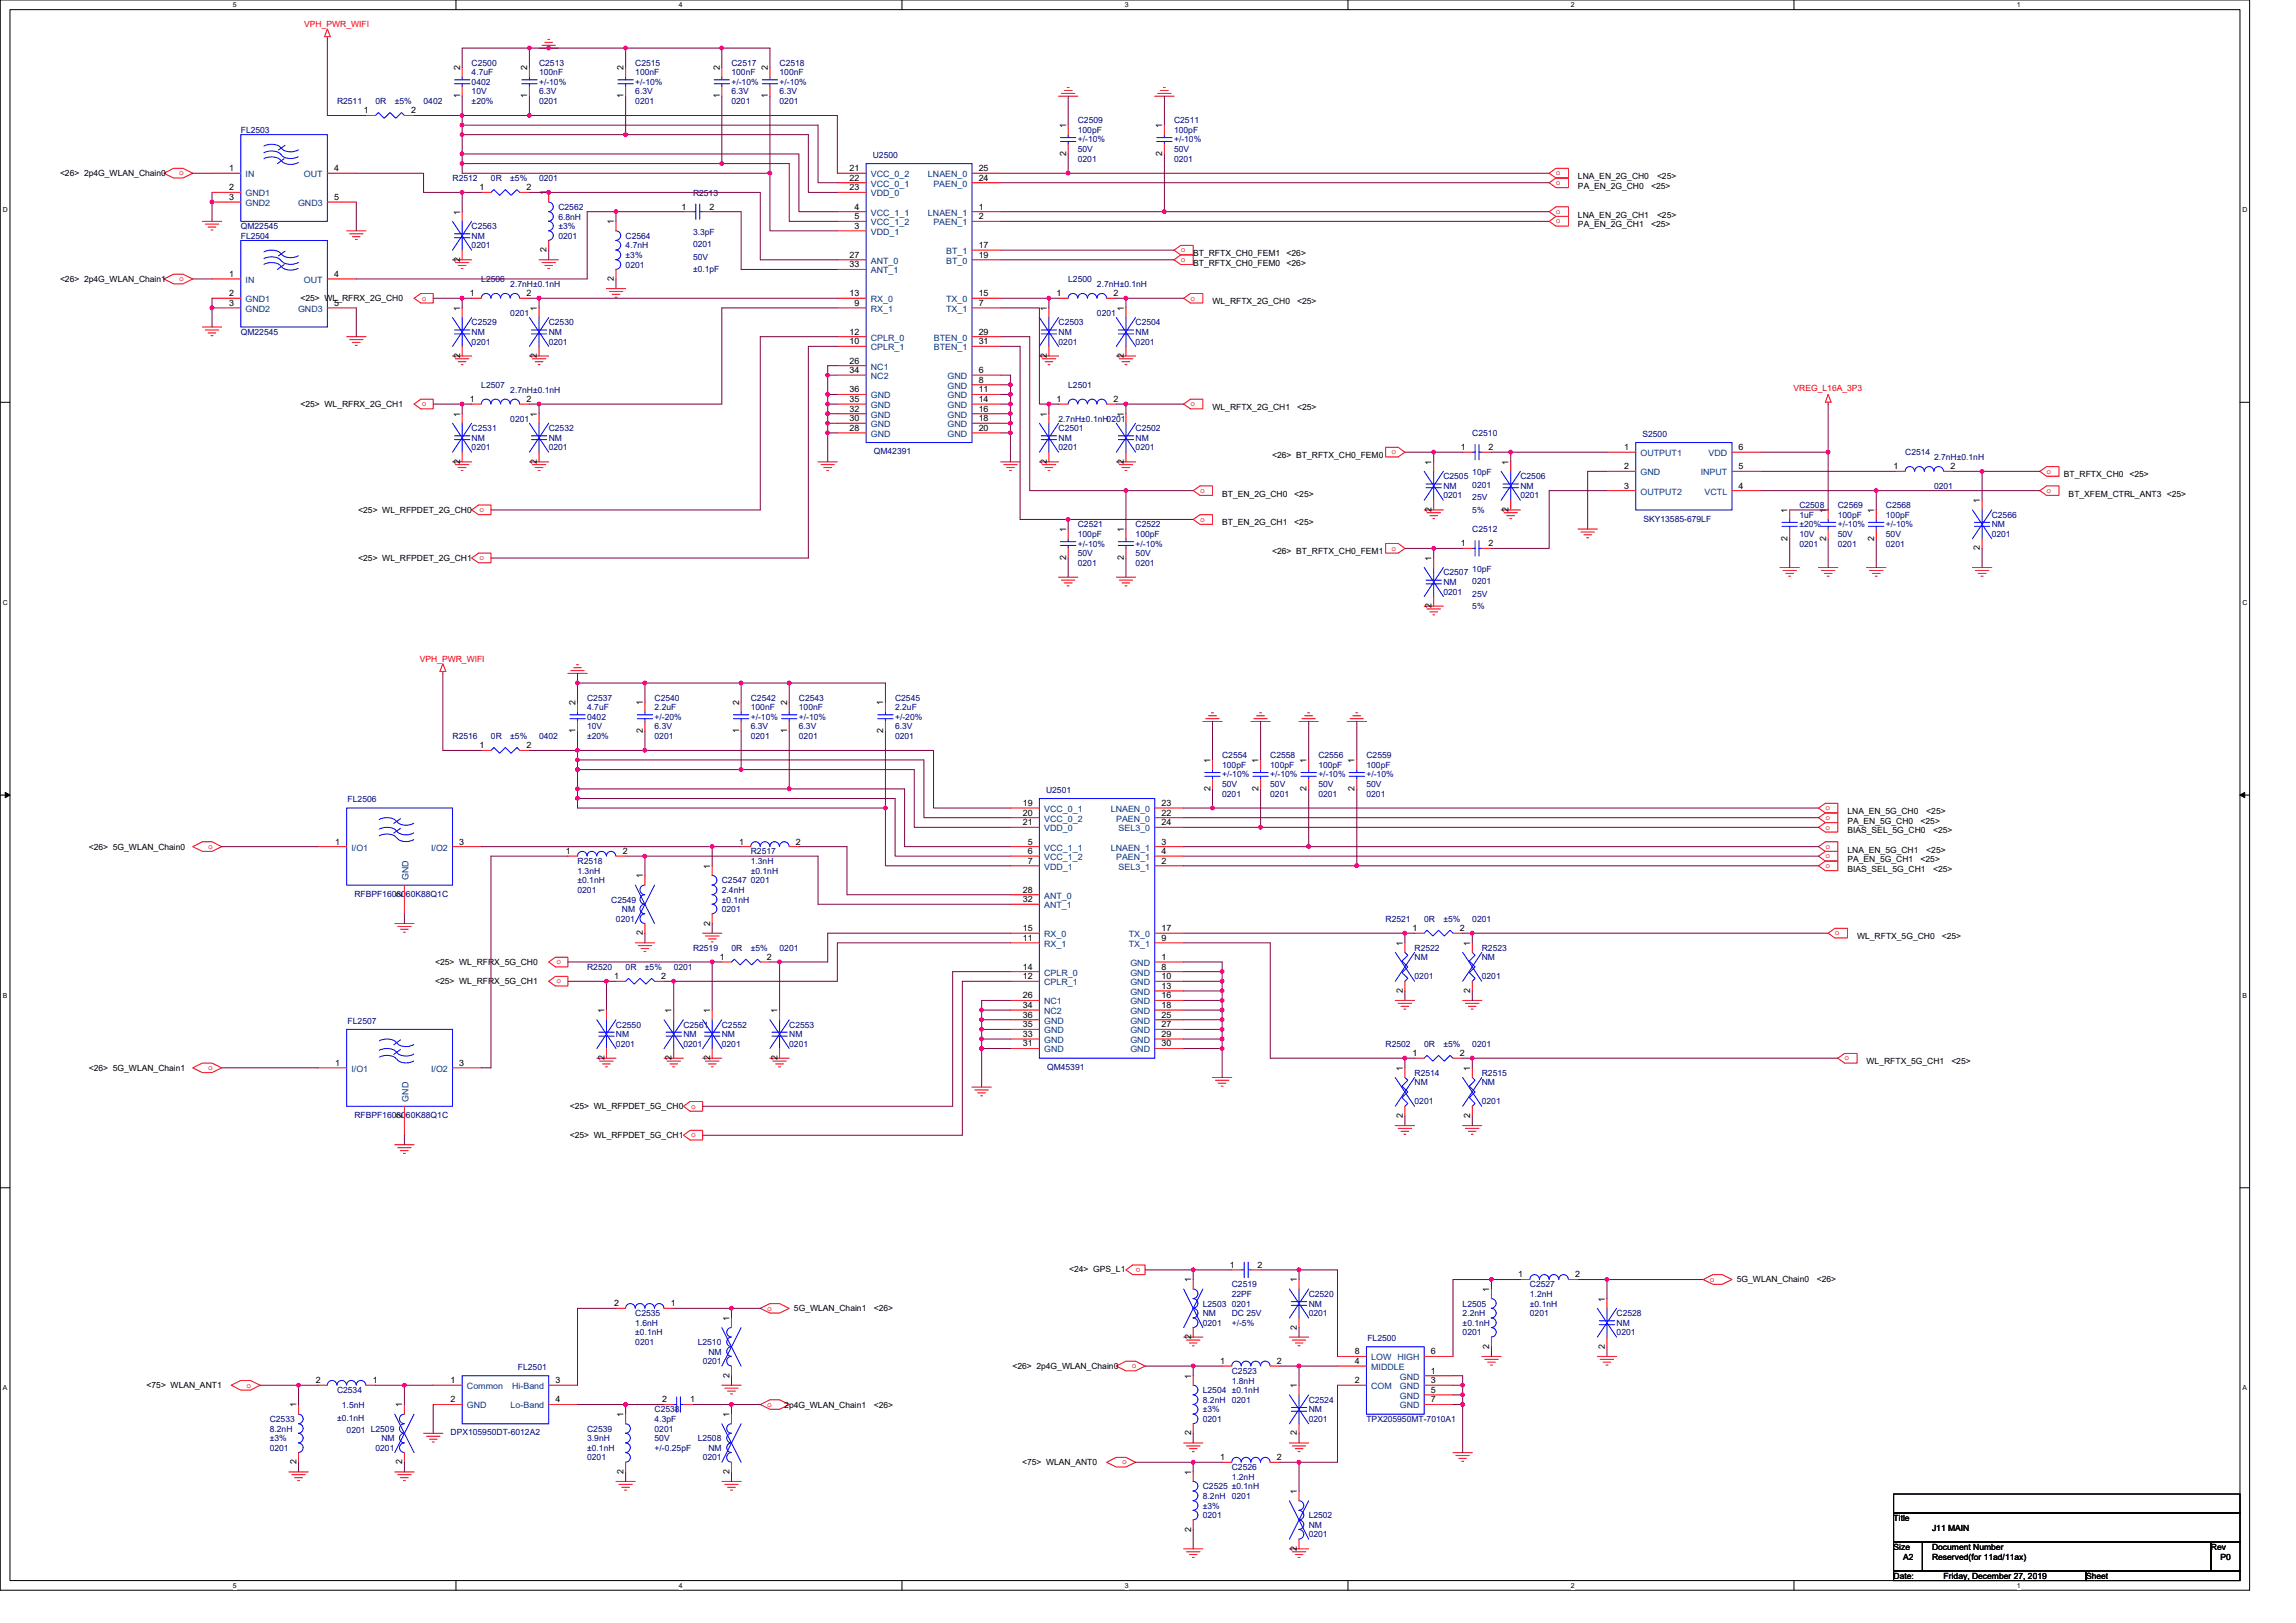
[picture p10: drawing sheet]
<svg xmlns="http://www.w3.org/2000/svg" width="297mm" height="210mm" viewBox="0 0 297 210" stroke-linecap="round" stroke-linejoin="round" font-family="sans-serif">
<defs><g id="words">
<g font-size="1.1" fill="#f00">
<text x="39.4" y="3.5">VPH_PWR_WIFI</text>
<text x="23.2" y="22.7">o</text>
<text x="201.3" y="22.7">o</text>
<text x="201.3" y="23.9">o</text>
<text x="201.3" y="27.7">o</text>
<text x="201.3" y="28.9">o</text>
<text x="152.8" y="33.9">o</text>
<text x="152.8" y="32.7">o</text>
<text x="23.2" y="36.4">o</text>
<text x="54.6" y="38.9">o</text>
<text x="154" y="38.9">o</text>
<text x="54.6" y="52.6">o</text>
<text x="154" y="52.6">o</text>
<text x="232" y="50.5">VREG_L16A_3P3</text>
<text x="180" y="58.8">o</text>
<text x="155.3" y="63.8">o</text>
<text x="264.8" y="61.3">o</text>
<text x="264.8" y="63.8">o</text>
<text x="62" y="66.3">o</text>
<text x="155.3" y="67.5">o</text>
<text x="180" y="71.2">o</text>
<text x="62" y="72.5">o</text>
<text x="54.3" y="85.7">VPH_PWR_WIFI</text>
<text x="236.2" y="104.8">o</text>
<text x="236.2" y="106.1">o</text>
<text x="236.2" y="107.3">o</text>
<text x="26.9" y="109.8">o</text>
<text x="236.2" y="109.8">o</text>
<text x="236.2" y="111.1">o</text>
<text x="236.2" y="112.3">o</text>
<text x="72" y="124.8">o</text>
<text x="237.4" y="121">o</text>
<text x="72" y="127.2">o</text>
<text x="238.6" y="137.2">o</text>
<text x="26.9" y="138.5">o</text>
<text x="89.4" y="143.4">o</text>
<text x="89.4" y="147.2">o</text>
<text x="147.5" y="164" transform="rotate(180 147.5 164)">o</text>
<text x="221.2" y="165.8">o</text>
<text x="99.2" y="169.6">o</text>
<text x="31.9" y="179.5">o</text>
<text x="146.4" y="177">o</text>
<text x="99.2" y="182">o</text>
<text x="145.2" y="189.5">o</text>
</g>
<g font-size="1.1">
<text x="59.5" y="9.1" transform="rotate(-90 59.5 9.1)">2</text>
<text x="68.2" y="9.1" transform="rotate(-90 68.2 9.1)">2</text>
<text x="80.7" y="9.1" transform="rotate(-90 80.7 9.1)">2</text>
<text x="93.1" y="9.1" transform="rotate(-90 93.1 9.1)">2</text>
<text x="99.3" y="9.1" transform="rotate(-90 99.3 9.1)">2</text>
<text x="47.1" y="14.7">1</text>
<text x="53.2" y="14.7">2</text>
<text x="59.5" y="12.7" transform="rotate(-90 59.5 12.7)">1</text>
<text x="68.2" y="12.7" transform="rotate(-90 68.2 12.7)">1</text>
<text x="80.7" y="12.7" transform="rotate(-90 80.7 12.7)">1</text>
<text x="93.1" y="12.7" transform="rotate(-90 93.1 12.7)">1</text>
<text x="99.3" y="12.7" transform="rotate(-90 99.3 12.7)">1</text>
<text x="137.9" y="16.6" transform="rotate(-90 137.9 16.6)">1</text>
<text x="150.4" y="16.6" transform="rotate(-90 150.4 16.6)">1</text>
<text x="7.8" y="22.8">&lt;26&gt; 2p4G_WLAN_Chain0</text>
<text x="29.7" y="22.1">1</text>
<text x="43.2" y="22.1">4</text>
<text x="109.9" y="22.1">21</text>
<text x="109.9" y="23.4">22</text>
<text x="126.6" y="23.4">24</text>
<text x="126.6" y="22.1">25</text>
<text x="137.9" y="20.2" transform="rotate(-90 137.9 20.2)">2</text>
<text x="150.4" y="20.2" transform="rotate(-90 150.4 20.2)">2</text>
<text x="204.1" y="23.2">LNA_EN_2G_CH0</text>
<text x="214.4" y="23.2">&lt;25&gt;</text>
<text x="29.7" y="25.9">3</text>
<text x="29.7" y="24.6">2</text>
<text x="43.2" y="25.9">5</text>
<text x="59.5" y="27.8" transform="rotate(-90 59.5 27.8)">1</text>
<text x="62" y="24.6">1</text>
<text x="68.1" y="24.6">2</text>
<text x="70.7" y="25.3" transform="rotate(-90 70.7 25.3)">1</text>
<text x="79.4" y="29" transform="rotate(-90 79.4 29)">1</text>
<text x="88.2" y="27.1">1</text>
<text x="91.8" y="27.1">2</text>
<text x="109.9" y="24.6">23</text>
<text x="110.6" y="29.6">3</text>
<text x="110.6" y="27.1">4</text>
<text x="110.6" y="28.4">5</text>
<text x="126.6" y="28.4">2</text>
<text x="126.6" y="27.1">1</text>
<text x="204.1" y="24.4">PA_EN_2G_CH0</text>
<text x="204.1" y="28.2">LNA_EN_2G_CH1</text>
<text x="204.1" y="29.4">PA_EN_2G_CH1</text>
<text x="213.6" y="24.4">&lt;25&gt;</text>
<text x="213.6" y="29.4">&lt;25&gt;</text>
<text x="214.4" y="28.2">&lt;25&gt;</text>
<text x="29.7" y="35.8">1</text>
<text x="43.2" y="35.8">4</text>
<text x="59.5" y="33.9" transform="rotate(-90 59.5 33.9)">2</text>
<text x="70.7" y="32.6" transform="rotate(-90 70.7 32.6)">2</text>
<text x="109.9" y="33.3">27</text>
<text x="109.9" y="34.6">33</text>
<text x="126.6" y="32.1">17</text>
<text x="126.6" y="33.3">19</text>
<text x="154.4" y="34.4">BT_RFTX_CH0_FEM0</text>
<text x="154.4" y="33.1">BT_RFTX_CH0_FEM1</text>
<text x="166.5" y="34.4">&lt;26&gt;</text>
<text x="166.5" y="33.1">&lt;26&gt;</text>
<text x="7.8" y="36.5">&lt;26&gt; 2p4G_WLAN_Chain1</text>
<text x="29.7" y="39.6">3</text>
<text x="29.7" y="38.3">2</text>
<text x="38.9" y="39">&lt;25&gt; WL_RFRX_2G_CH0</text>
<text x="43.2" y="39.6">5</text>
<text x="59.5" y="40.2" transform="rotate(-90 59.5 40.2)">1</text>
<text x="60.8" y="38.3">1</text>
<text x="68.1" y="38.3">2</text>
<text x="69.5" y="40.2" transform="rotate(-90 69.5 40.2)">1</text>
<text x="79.4" y="36.4" transform="rotate(-90 79.4 36.4)">2</text>
<text x="109.9" y="38.3">13</text>
<text x="110.6" y="39.6">9</text>
<text x="126.6" y="39.6">7</text>
<text x="126.6" y="38.3">15</text>
<text x="135.4" y="40.2" transform="rotate(-90 135.4 40.2)">1</text>
<text x="136.7" y="38.3">1</text>
<text x="144" y="38.3">2</text>
<text x="145.4" y="40.2" transform="rotate(-90 145.4 40.2)">1</text>
<text x="156.9" y="39.3">WL_RFTX_2G_CH0</text>
<text x="167.8" y="39.3">&lt;25&gt;</text>
<text x="59.5" y="46.3" transform="rotate(-90 59.5 46.3)">2</text>
<text x="69.5" y="46.3" transform="rotate(-90 69.5 46.3)">2</text>
<text x="109.9" y="44.5">10</text>
<text x="109.9" y="43.3">12</text>
<text x="109.9" y="47">26</text>
<text x="126.6" y="43.3">29</text>
<text x="126.6" y="44.5">31</text>
<text x="135.4" y="46.3" transform="rotate(-90 135.4 46.3)">2</text>
<text x="145.4" y="46.3" transform="rotate(-90 145.4 46.3)">2</text>
<text x="38.9" y="52.7">&lt;25&gt; WL_RFRX_2G_CH1</text>
<text x="59.5" y="53.9" transform="rotate(-90 59.5 53.9)">1</text>
<text x="60.8" y="52">1</text>
<text x="68.1" y="52">2</text>
<text x="69.5" y="53.9" transform="rotate(-90 69.5 53.9)">1</text>
<text x="109.9" y="53.3">32</text>
<text x="109.9" y="48.3">34</text>
<text x="109.9" y="52">35</text>
<text x="109.9" y="50.8">36</text>
<text x="126.6" y="48.3">6</text>
<text x="126.6" y="49.5">8</text>
<text x="126.6" y="50.8">11</text>
<text x="126.6" y="52">14</text>
<text x="126.6" y="53.3">16</text>
<text x="135.4" y="53.9" transform="rotate(-90 135.4 53.9)">1</text>
<text x="136.7" y="52">1</text>
<text x="144" y="52">2</text>
<text x="145.4" y="53.9" transform="rotate(-90 145.4 53.9)">1</text>
<text x="156.9" y="53">WL_RFTX_2G_CH1</text>
<text x="167.8" y="53">&lt;25&gt;</text>
<text x="109.9" y="55.7">28</text>
<text x="109.9" y="54.5">30</text>
<text x="126.6" y="54.5">18</text>
<text x="126.6" y="55.7">20</text>
<text x="164.6" y="59.3">&lt;26&gt; BT_RFTX_CH0_FEM0</text>
<text x="189" y="58.2">1</text>
<text x="192.6" y="58.2">2</text>
<text x="210.1" y="58.2">1</text>
<text x="224.9" y="58.2">6</text>
<text x="59.5" y="60" transform="rotate(-90 59.5 60)">2</text>
<text x="69.5" y="60" transform="rotate(-90 69.5 60)">2</text>
<text x="135.4" y="60" transform="rotate(-90 135.4 60)">2</text>
<text x="145.4" y="60" transform="rotate(-90 145.4 60)">2</text>
<text x="158.1" y="64.2">BT_EN_2G_CH0</text>
<text x="167.4" y="64.2">&lt;25&gt;</text>
<text x="185.2" y="60.1" transform="rotate(-90 185.2 60.1)">1</text>
<text x="195.2" y="60.1" transform="rotate(-90 195.2 60.1)">1</text>
<text x="210.1" y="63.2">3</text>
<text x="210.1" y="60.7">2</text>
<text x="224.9" y="60.7">5</text>
<text x="224.9" y="63.2">4</text>
<text x="245" y="60.7">1</text>
<text x="252.3" y="60.7">2</text>
<text x="256.2" y="65.1" transform="rotate(-90 256.2 65.1)">1</text>
<text x="267" y="61.8">BT_RFTX_CH0 &lt;25&gt;</text>
<text x="267.6" y="64.2">BT_XFEM_CTRL_ANT3 &lt;25&gt;</text>
<text x="46.4" y="66.4">&lt;25&gt; WL_RFPDET_2G_CH0</text>
<text x="137.9" y="68.8" transform="rotate(-90 137.9 68.8)">1</text>
<text x="145.4" y="68.8" transform="rotate(-90 145.4 68.8)">1</text>
<text x="158.1" y="68">BT_EN_2G_CH1</text>
<text x="164.6" y="71.7">&lt;26&gt; BT_RFTX_CH0_FEM1</text>
<text x="167.4" y="68">&lt;25&gt;</text>
<text x="185.2" y="66.2" transform="rotate(-90 185.2 66.2)">2</text>
<text x="189" y="70.7">1</text>
<text x="192.6" y="70.7">2</text>
<text x="195.2" y="66.2" transform="rotate(-90 195.2 66.2)">2</text>
<text x="231.3" y="70" transform="rotate(-90 231.3 70)">2</text>
<text x="231.3" y="66.3" transform="rotate(-90 231.3 66.3)">1</text>
<text x="236.2" y="70" transform="rotate(-90 236.2 70)">2</text>
<text x="236.2" y="66.3" transform="rotate(-90 236.2 66.3)">1</text>
<text x="242.5" y="70" transform="rotate(-90 242.5 70)">2</text>
<text x="242.5" y="66.3" transform="rotate(-90 242.5 66.3)">1</text>
<text x="256.2" y="71.2" transform="rotate(-90 256.2 71.2)">2</text>
<text x="46.4" y="72.6">&lt;25&gt; WL_RFPDET_2G_CH1</text>
<text x="137.9" y="72.5" transform="rotate(-90 137.9 72.5)">2</text>
<text x="145.4" y="72.5" transform="rotate(-90 145.4 72.5)">2</text>
<text x="185.2" y="72.6" transform="rotate(-90 185.2 72.6)">1</text>
<text x="185.2" y="78.7" transform="rotate(-90 185.2 78.7)">2</text>
<text x="74.4" y="94.8" transform="rotate(-90 74.4 94.8)">1</text>
<text x="74.4" y="91.2" transform="rotate(-90 74.4 91.2)">2</text>
<text x="83.2" y="94.8" transform="rotate(-90 83.2 94.8)">2</text>
<text x="83.2" y="91.2" transform="rotate(-90 83.2 91.2)">1</text>
<text x="95.6" y="94.8" transform="rotate(-90 95.6 94.8)">1</text>
<text x="95.6" y="91.2" transform="rotate(-90 95.6 91.2)">2</text>
<text x="101.8" y="94.8" transform="rotate(-90 101.8 94.8)">1</text>
<text x="101.8" y="91.2" transform="rotate(-90 101.8 91.2)">2</text>
<text x="114.3" y="94.8" transform="rotate(-90 114.3 94.8)">2</text>
<text x="114.3" y="91.2" transform="rotate(-90 114.3 91.2)">1</text>
<text x="62" y="96.8">1</text>
<text x="68.1" y="96.8">2</text>
<text x="156.6" y="98.7" transform="rotate(-90 156.6 98.7)">1</text>
<text x="162.8" y="98.7" transform="rotate(-90 162.8 98.7)">1</text>
<text x="169" y="98.7" transform="rotate(-90 169 98.7)">1</text>
<text x="175.3" y="98.7" transform="rotate(-90 175.3 98.7)">1</text>
<text x="132.3" y="104.3">19</text>
<text x="132.3" y="105.5">20</text>
<text x="132.3" y="106.8">21</text>
<text x="150.3" y="105.5">22</text>
<text x="150.3" y="104.3">23</text>
<text x="150.3" y="106.8">24</text>
<text x="156.6" y="102.3" transform="rotate(-90 156.6 102.3)">2</text>
<text x="162.8" y="102.3" transform="rotate(-90 162.8 102.3)">2</text>
<text x="169" y="102.3" transform="rotate(-90 169 102.3)">2</text>
<text x="175.3" y="102.3" transform="rotate(-90 175.3 102.3)">2</text>
<text x="239" y="105.3">LNA_EN_5G_CH0</text>
<text x="239" y="106.6">PA_EN_5G_CH0</text>
<text x="239" y="107.8">BIAS_SEL_5G_CH0</text>
<text x="248.5" y="106.6">&lt;25&gt;</text>
<text x="249.2" y="105.3">&lt;25&gt;</text>
<text x="250.1" y="107.8">&lt;25&gt;</text>
<text x="11.5" y="109.9">&lt;26&gt; 5G_WLAN_Chain0</text>
<text x="43.3" y="109.3">1</text>
<text x="59.4" y="109.3">3</text>
<text x="73.2" y="110.5">1</text>
<text x="80.6" y="110.5">2</text>
<text x="83.2" y="113.6" transform="rotate(-90 83.2 113.6)">1</text>
<text x="91.9" y="112.4" transform="rotate(-90 91.9 112.4)">1</text>
<text x="95.6" y="109.3">1</text>
<text x="103" y="109.3">2</text>
<text x="133" y="109.3">5</text>
<text x="133" y="110.5">6</text>
<text x="133" y="111.7">7</text>
<text x="150.3" y="110.5">4</text>
<text x="150.3" y="109.3">3</text>
<text x="150.3" y="111.7">2</text>
<text x="239" y="110.3">LNA_EN_5G_CH1</text>
<text x="239" y="111.5">PA_EN_5G_CH1</text>
<text x="239" y="112.8">BIAS_SEL_5G_CH1</text>
<text x="248.5" y="111.5">&lt;25&gt;</text>
<text x="249.2" y="110.3">&lt;25&gt;</text>
<text x="250.1" y="112.8">&lt;25&gt;</text>
<text x="52" y="116" transform="rotate(-90 52 116)">2</text>
<text x="91.9" y="119.7" transform="rotate(-90 91.9 119.7)">2</text>
<text x="132.3" y="115.5">28</text>
<text x="132.3" y="116.7">32</text>
<text x="56.3" y="124.9">&lt;25&gt; WL_RFRX_5G_CH0</text>
<text x="83.2" y="121" transform="rotate(-90 83.2 121)">2</text>
<text x="93.1" y="124.2">1</text>
<text x="99.2" y="124.2">2</text>
<text x="132.3" y="121.7">11</text>
<text x="132.3" y="125.4">14</text>
<text x="132.3" y="120.5">15</text>
<text x="150.3" y="121.7">9</text>
<text x="150.3" y="120.5">17</text>
<text x="150.3" y="124.2">1</text>
<text x="150.3" y="125.4">8</text>
<text x="181.5" y="122.3" transform="rotate(-90 181.5 122.3)">1</text>
<text x="182.7" y="120.5">1</text>
<text x="188.8" y="120.5">2</text>
<text x="190.2" y="122.3" transform="rotate(-90 190.2 122.3)">1</text>
<text x="240.3" y="121.5">WL_RFTX_5G_CH0</text>
<text x="251.2" y="121.5">&lt;25&gt;</text>
<text x="56.3" y="127.3">&lt;25&gt; WL_RFRX_5G_CH1</text>
<text x="78.2" y="131.1" transform="rotate(-90 78.2 131.1)">1</text>
<text x="79.4" y="126.7">1</text>
<text x="85.6" y="126.7">2</text>
<text x="86.9" y="131.1" transform="rotate(-90 86.9 131.1)">1</text>
<text x="91.9" y="131.1" transform="rotate(-90 91.9 131.1)">1</text>
<text x="100.6" y="131.1" transform="rotate(-90 100.6 131.1)">1</text>
<text x="132.3" y="126.7">12</text>
<text x="132.3" y="129.2">26</text>
<text x="132.3" y="130.4">34</text>
<text x="132.3" y="131.7">36</text>
<text x="150.3" y="126.7">10</text>
<text x="150.3" y="127.9">13</text>
<text x="150.3" y="129.2">16</text>
<text x="150.3" y="130.4">18</text>
<text x="150.3" y="131.7">25</text>
<text x="181.5" y="128.5" transform="rotate(-90 181.5 128.5)">2</text>
<text x="190.2" y="128.5" transform="rotate(-90 190.2 128.5)">2</text>
<text x="43.3" y="137.9">1</text>
<text x="59.4" y="137.9">3</text>
<text x="78.2" y="137.2" transform="rotate(-90 78.2 137.2)">2</text>
<text x="86.9" y="137.2" transform="rotate(-90 86.9 137.2)">2</text>
<text x="91.9" y="137.2" transform="rotate(-90 91.9 137.2)">2</text>
<text x="100.6" y="137.2" transform="rotate(-90 100.6 137.2)">2</text>
<text x="132.3" y="135.4">31</text>
<text x="132.3" y="134.2">33</text>
<text x="132.3" y="132.9">35</text>
<text x="150.3" y="132.9">27</text>
<text x="150.3" y="134.2">29</text>
<text x="150.3" y="135.4">30</text>
<text x="182.7" y="136.6">1</text>
<text x="188.8" y="136.6">2</text>
<text x="241.5" y="137.7">WL_RFTX_5G_CH1</text>
<text x="252.5" y="137.7">&lt;25&gt;</text>
<text x="11.5" y="138.6">&lt;26&gt; 5G_WLAN_Chain1</text>
<text x="73.7" y="143.5">&lt;25&gt; WL_RFPDET_5G_CH0</text>
<text x="181.5" y="138.5" transform="rotate(-90 181.5 138.5)">1</text>
<text x="190.2" y="138.5" transform="rotate(-90 190.2 138.5)">1</text>
<text x="52" y="144.6" transform="rotate(-90 52 144.6)">2</text>
<text x="73.7" y="147.3">&lt;25&gt; WL_RFPDET_5G_CH1</text>
<text x="181.5" y="144.6" transform="rotate(-90 181.5 144.6)">2</text>
<text x="190.2" y="144.6" transform="rotate(-90 190.2 144.6)">2</text>
<text x="138.3" y="164.6">&lt;24&gt; GPS_L1</text>
<text x="154.1" y="165.9" transform="rotate(-90 154.1 165.9)">1</text>
<text x="159.1" y="164">1</text>
<text x="162.7" y="164">2</text>
<text x="167.8" y="165.9" transform="rotate(-90 167.8 165.9)">1</text>
<text x="192.7" y="167.2" transform="rotate(-90 192.7 167.2)">1</text>
<text x="196.4" y="165.3">1</text>
<text x="203.8" y="165.3">2</text>
<text x="224.7" y="165.9">5G_WLAN_Chain0</text>
<text x="235" y="165.9">&lt;26&gt;</text>
<text x="79.4" y="169">2</text>
<text x="86.8" y="169">1</text>
<text x="94.4" y="170.9" transform="rotate(-90 94.4 170.9)">1</text>
<text x="102.7" y="169.7">5G_WLAN_Chain1</text>
<text x="113" y="169.7">&lt;26&gt;</text>
<text x="154.1" y="173.3" transform="rotate(-90 154.1 173.3)">2</text>
<text x="167.8" y="172" transform="rotate(-90 167.8 172)">2</text>
<text x="207.6" y="168.4" transform="rotate(-90 207.6 168.4)">1</text>
<text x="19" y="179.6">&lt;75&gt; WLAN_ANT1</text>
<text x="40.8" y="178.9">2</text>
<text x="48.2" y="178.9">1</text>
<text x="58.3" y="178.9">1</text>
<text x="71.9" y="178.9">3</text>
<text x="94.4" y="178.2" transform="rotate(-90 94.4 178.2)">2</text>
<text x="131" y="177.1">&lt;26&gt; 2p4G_WLAN_Chain0</text>
<text x="154.1" y="178.3" transform="rotate(-90 154.1 178.3)">1</text>
<text x="157.9" y="176.5">1</text>
<text x="165.2" y="176.5">2</text>
<text x="167.8" y="179.6" transform="rotate(-90 167.8 179.6)">1</text>
<text x="175.3" y="178.9">2</text>
<text x="175.3" y="175.2">8</text>
<text x="175.3" y="176.5">4</text>
<text x="185.1" y="178.9">3</text>
<text x="185.1" y="177.7">1</text>
<text x="185.1" y="175.2">6</text>
<text x="192.7" y="174.5" transform="rotate(-90 192.7 174.5)">2</text>
<text x="207.6" y="174.5" transform="rotate(-90 207.6 174.5)">2</text>
<text x="38.4" y="182.1" transform="rotate(-90 38.4 182.1)">1</text>
<text x="52" y="182.1" transform="rotate(-90 52 182.1)">1</text>
<text x="58.3" y="181.4">2</text>
<text x="71.9" y="181.4">4</text>
<text x="80.7" y="183.3" transform="rotate(-90 80.7 183.3)">1</text>
<text x="85.7" y="181.4">2</text>
<text x="89.3" y="181.4">1</text>
<text x="94.4" y="183.3" transform="rotate(-90 94.4 183.3)">1</text>
<text x="101.5" y="182.1">2p4G_WLAN_Chain1</text>
<text x="113" y="182.1">&lt;26&gt;</text>
<text x="154.1" y="185.7" transform="rotate(-90 154.1 185.7)">2</text>
<text x="167.8" y="185.7" transform="rotate(-90 167.8 185.7)">2</text>
<text x="185.1" y="180.2">5</text>
<text x="185.1" y="181.4">7</text>
<text x="38.4" y="189.4" transform="rotate(-90 38.4 189.4)">2</text>
<text x="52" y="189.4" transform="rotate(-90 52 189.4)">2</text>
<text x="80.7" y="190.7" transform="rotate(-90 80.7 190.7)">2</text>
<text x="94.4" y="190.7" transform="rotate(-90 94.4 190.7)">2</text>
<text x="132.2" y="189.6">&lt;75&gt; WLAN_ANT0</text>
<text x="154.1" y="190.8" transform="rotate(-90 154.1 190.8)">1</text>
<text x="157.9" y="188.9">1</text>
<text x="165.2" y="188.9">2</text>
<text x="167.8" y="193.3" transform="rotate(-90 167.8 193.3)">1</text>
<text x="245" y="196.8">Title</text>
<text x="154.1" y="198.2" transform="rotate(-90 154.1 198.2)">2</text>
<text x="167.8" y="200.6" transform="rotate(-90 167.8 200.6)">2</text>
<text x="245" y="200.5">Size</text>
<text x="246.2" y="201.8">A2</text>
<text x="250" y="200.5">Document Number</text>
<text x="250" y="201.8">Reserved(for 11ad/11ax)</text>
<text x="250" y="198">J11 MAIN</text>
<text x="286" y="200.5">Rev</text>
<text x="287.3" y="201.8">P0</text>
<text x="245" y="204.3">Date:</text>
<text x="251.5" y="204.3">Friday, December 27, 2019</text>
<text x="269.9" y="204.3">Sheet</text>
</g>
<g font-size="1.1" fill="#000080">
<text x="61" y="8.5">C2500</text>
<text x="61" y="9.7">4.7uF</text>
<text x="61" y="11">0402</text>
<text x="69.7" y="8.5">C2513</text>
<text x="69.7" y="9.7">100nF</text>
<text x="69.7" y="11">+/-10%</text>
<text x="82.2" y="8.5">C2515</text>
<text x="82.2" y="9.7">100nF</text>
<text x="82.2" y="11">+/-10%</text>
<text x="94.6" y="8.5">C2517</text>
<text x="94.6" y="9.7">100nF</text>
<text x="94.6" y="11">+/-10%</text>
<text x="100.9" y="8.5">C2518</text>
<text x="100.9" y="9.7">100nF</text>
<text x="100.9" y="11">+/-10%</text>
<text x="31.2" y="17.2">FL2503</text>
<text x="43.6" y="13.5">R2511</text>
<text x="48.6" y="13.5">0R</text>
<text x="51.1" y="13.5">±5%</text>
<text x="54.8" y="13.5">0402</text>
<text x="61" y="12.2">10V</text>
<text x="61" y="13.5">±20%</text>
<text x="69.7" y="13.5">0201</text>
<text x="69.7" y="12.2">6.3V</text>
<text x="82.2" y="13.5">0201</text>
<text x="82.2" y="12.2">6.3V</text>
<text x="94.6" y="13.5">0201</text>
<text x="94.6" y="12.2">6.3V</text>
<text x="100.9" y="13.5">0201</text>
<text x="100.9" y="12.2">6.3V</text>
<text x="139.4" y="16">C2509</text>
<text x="139.4" y="17.2">100pF</text>
<text x="151.9" y="16">C2511</text>
<text x="151.9" y="17.2">100pF</text>
<text x="58.5" y="23.4">R2512</text>
<text x="63.5" y="23.4">0R</text>
<text x="66" y="23.4">±5%</text>
<text x="69.7" y="23.4">0201</text>
<text x="112.9" y="20.4">U2500</text>
<text x="139.4" y="20.9">0201</text>
<text x="139.4" y="19.7">50V</text>
<text x="139.4" y="18.4">+/-10%</text>
<text x="151.9" y="20.9">0201</text>
<text x="151.9" y="19.7">50V</text>
<text x="151.9" y="18.4">+/-10%</text>
<text x="31.2" y="29.7">QM22545</text>
<text x="61" y="29.7">C2563</text>
<text x="72.2" y="27.2">C2562</text>
<text x="72.2" y="28.4">6.8nH</text>
<text x="72.2" y="29.7">±3%</text>
<text x="89.7" y="25.3">R2513</text>
<text x="31.2" y="30.9">FL2504</text>
<text x="61" y="30.9">NM</text>
<text x="61" y="32.1">0201</text>
<text x="72.2" y="30.9">0201</text>
<text x="80.9" y="30.9">C2564</text>
<text x="80.9" y="32.1">4.7nH</text>
<text x="80.9" y="33.4">±3%</text>
<text x="80.9" y="34.6">0201</text>
<text x="89.7" y="30.4">3.3pF</text>
<text x="89.7" y="32">0201</text>
<text x="89.7" y="33.6">50V</text>
<text x="89.7" y="35.2">±0.1pF</text>
<text x="62.3" y="36.5">L2506</text>
<text x="66" y="37.1">2.7nH±0.1nH</text>
<text x="66" y="40.9">0201</text>
<text x="138.2" y="36.5">L2500</text>
<text x="141.9" y="37.1">2.7nH±0.1nH</text>
<text x="141.9" y="40.9">0201</text>
<text x="31.2" y="43.3">QM22545</text>
<text x="61" y="42.1">C2529</text>
<text x="61" y="43.3">NM</text>
<text x="61" y="44.6">0201</text>
<text x="71" y="42.1">C2530</text>
<text x="71" y="43.3">NM</text>
<text x="71" y="44.6">0201</text>
<text x="136.9" y="42.1">C2503</text>
<text x="136.9" y="43.3">NM</text>
<text x="136.9" y="44.6">0201</text>
<text x="146.9" y="42.1">C2504</text>
<text x="146.9" y="43.3">NM</text>
<text x="146.9" y="44.6">0201</text>
<text x="62.3" y="50.2">L2507</text>
<text x="66" y="50.8">2.7nH±0.1nH</text>
<text x="138.2" y="50.2">L2501</text>
<text x="61" y="55.8">C2531</text>
<text x="61" y="57">NM</text>
<text x="61" y="58.3">0201</text>
<text x="66" y="54.5">0201</text>
<text x="71" y="55.8">C2532</text>
<text x="71" y="57">NM</text>
<text x="71" y="58.3">0201</text>
<text x="113" y="58.8">QM42391</text>
<text x="136.9" y="55.8">C2501</text>
<text x="136.9" y="57">NM</text>
<text x="136.9" y="58.3">0201</text>
<text x="136.9" y="54.5">2.7nH±0.1nH0201</text>
<text x="146.9" y="55.8">C2502</text>
<text x="146.9" y="57">NM</text>
<text x="146.9" y="58.3">0201</text>
<text x="190.5" y="56.4">C2510</text>
<text x="212.5" y="56.5">S2500</text>
<text x="246.5" y="58.9">C2514</text>
<text x="250.2" y="59.5">2.7nH±0.1nH</text>
<text x="186.7" y="62">C2505</text>
<text x="186.7" y="63.2">NM</text>
<text x="186.7" y="64.5">0201</text>
<text x="190.5" y="61.5">10pF</text>
<text x="190.5" y="63.1">0201</text>
<text x="190.5" y="64.7">25V</text>
<text x="196.7" y="62">C2506</text>
<text x="196.7" y="63.2">NM</text>
<text x="196.7" y="64.5">0201</text>
<text x="232.8" y="65.7">C2508</text>
<text x="237.8" y="65.7">C2569</text>
<text x="244" y="65.7">C2568</text>
<text x="250.2" y="63.2">0201</text>
<text x="139.4" y="68.2">C2521</text>
<text x="139.4" y="69.5">100pF</text>
<text x="139.4" y="72">50V</text>
<text x="139.4" y="70.7">+/-10%</text>
<text x="146.9" y="68.2">C2522</text>
<text x="146.9" y="69.5">100pF</text>
<text x="146.9" y="72">50V</text>
<text x="146.9" y="70.7">+/-10%</text>
<text x="190.5" y="66.4">5%</text>
<text x="190.5" y="68.9">C2512</text>
<text x="212.6" y="67.5">SKY13585-679LF</text>
<text x="232.8" y="67">1uF</text>
<text x="232.8" y="70.7">0201</text>
<text x="232.8" y="69.5">10V</text>
<text x="232.8" y="68.2">±20%</text>
<text x="237.8" y="67">100pF</text>
<text x="237.8" y="70.7">0201</text>
<text x="237.8" y="69.5">50V</text>
<text x="237.8" y="68.2">+/-10%</text>
<text x="244" y="67">100pF</text>
<text x="244" y="70.7">0201</text>
<text x="244" y="69.5">50V</text>
<text x="244" y="68.2">+/-10%</text>
<text x="257.7" y="67">C2566</text>
<text x="257.7" y="68.2">NM</text>
<text x="257.7" y="69.5">0201</text>
<text x="139.4" y="73.2">0201</text>
<text x="146.9" y="73.2">0201</text>
<text x="186.7" y="74.4">C2507</text>
<text x="186.7" y="75.7">NM</text>
<text x="186.7" y="76.9">0201</text>
<text x="190.5" y="74">10pF</text>
<text x="190.5" y="75.6">0201</text>
<text x="190.5" y="77.2">25V</text>
<text x="190.5" y="78.8">5%</text>
<text x="58.5" y="95.6">R2516</text>
<text x="63.5" y="95.6">0R</text>
<text x="66" y="95.6">±5%</text>
<text x="69.7" y="95.6">0402</text>
<text x="76" y="90.6">C2537</text>
<text x="76" y="91.9">4.7uF</text>
<text x="76" y="93.1">0402</text>
<text x="76" y="94.4">10V</text>
<text x="76" y="95.6">±20%</text>
<text x="84.7" y="90.6">C2540</text>
<text x="84.7" y="91.9">2.2uF</text>
<text x="84.7" y="95.6">0201</text>
<text x="84.7" y="94.4">6.3V</text>
<text x="84.7" y="93.1">+/-20%</text>
<text x="97.1" y="90.6">C2542</text>
<text x="97.1" y="91.9">100nF</text>
<text x="97.1" y="95.6">0201</text>
<text x="97.1" y="94.4">6.3V</text>
<text x="97.1" y="93.1">+/-10%</text>
<text x="103.4" y="90.6">C2543</text>
<text x="103.4" y="91.9">100nF</text>
<text x="103.4" y="95.6">0201</text>
<text x="103.4" y="94.4">6.3V</text>
<text x="103.4" y="93.1">+/-10%</text>
<text x="115.8" y="90.6">C2545</text>
<text x="115.8" y="91.9">2.2uF</text>
<text x="115.8" y="95.6">0201</text>
<text x="115.8" y="94.4">6.3V</text>
<text x="115.8" y="93.1">+/-20%</text>
<text x="158.1" y="98.1">C2554</text>
<text x="158.1" y="99.3">100pF</text>
<text x="158.1" y="101.8">50V</text>
<text x="158.1" y="100.6">+/-10%</text>
<text x="164.3" y="98.1">C2558</text>
<text x="164.3" y="99.3">100pF</text>
<text x="164.3" y="101.8">50V</text>
<text x="164.3" y="100.6">+/-10%</text>
<text x="170.6" y="98.1">C2556</text>
<text x="170.6" y="99.3">100pF</text>
<text x="170.6" y="101.8">50V</text>
<text x="170.6" y="100.6">+/-10%</text>
<text x="176.8" y="98.1">C2559</text>
<text x="176.8" y="99.3">100pF</text>
<text x="176.8" y="101.8">50V</text>
<text x="176.8" y="100.6">+/-10%</text>
<text x="45" y="103.8">FL2506</text>
<text x="135.3" y="102.6">U2501</text>
<text x="158.1" y="103.1">0201</text>
<text x="164.3" y="103.1">0201</text>
<text x="170.6" y="103.1">0201</text>
<text x="176.8" y="103.1">0201</text>
<text x="74.7" y="111.8">R2518</text>
<text x="74.7" y="113">1.3nH</text>
<text x="97.1" y="110.6">R2517</text>
<text x="97.1" y="111.8">1.3nH</text>
<text x="97.1" y="113">±0.1nH</text>
<text x="45.8" y="116">RFBPF1608060K88Q1C</text>
<text x="74.7" y="114.3">±0.1nH</text>
<text x="74.7" y="115.5">0201</text>
<text x="79.1" y="116.8">C2549</text>
<text x="79.7" y="119.3">0201</text>
<text x="80.5" y="118">NM</text>
<text x="93.4" y="114.3">C2547</text>
<text x="93.4" y="115.5">2.4nH</text>
<text x="93.4" y="116.8">±0.1nH</text>
<text x="93.4" y="118">0201</text>
<text x="97.1" y="114.3">0201</text>
<text x="179.3" y="119.3">R2521</text>
<text x="184.3" y="119.3">0R</text>
<text x="186.7" y="119.3">±5%</text>
<text x="190.5" y="119.3">0201</text>
<text x="76" y="125.5">R2520</text>
<text x="80.9" y="125.5">0R</text>
<text x="83.4" y="125.5">±5%</text>
<text x="87.2" y="125.5">0201</text>
<text x="89.7" y="123">R2519</text>
<text x="94.6" y="123">0R</text>
<text x="97.1" y="123">±5%</text>
<text x="100.9" y="123">0201</text>
<text x="183" y="123">R2522</text>
<text x="183" y="124.2">NM</text>
<text x="191.7" y="123">R2523</text>
<text x="191.7" y="124.2">NM</text>
<text x="183" y="126.7">0201</text>
<text x="191.7" y="126.7">0201</text>
<text x="45" y="132.4">FL2507</text>
<text x="79.7" y="132.9">C2550</text>
<text x="79.7" y="134.2">NM</text>
<text x="79.7" y="135.4">0201</text>
<text x="88.4" y="132.9">C2561</text>
<text x="88.4" y="134.2">NM</text>
<text x="88.4" y="135.4">0201</text>
<text x="93.4" y="132.9">C2552</text>
<text x="93.4" y="134.2">NM</text>
<text x="93.4" y="135.4">0201</text>
<text x="102.1" y="132.9">C2553</text>
<text x="102.1" y="134.2">NM</text>
<text x="102.1" y="135.4">0201</text>
<text x="179.3" y="135.4">R2502</text>
<text x="184.3" y="135.4">0R</text>
<text x="186.7" y="135.4">±5%</text>
<text x="190.5" y="135.4">0201</text>
<text x="135.5" y="138.4">QM45391</text>
<text x="183" y="139.2">R2514</text>
<text x="183" y="140.4">NM</text>
<text x="183" y="142.9">0201</text>
<text x="191.7" y="139.2">R2515</text>
<text x="191.7" y="140.4">NM</text>
<text x="191.7" y="142.9">0201</text>
<text x="45.8" y="144.7">RFBPF1608060K88Q1C</text>
<text x="159.4" y="166.6">C2519</text>
<text x="159.4" y="167.8">22PF</text>
<text x="169.3" y="167.8">C2520</text>
<text x="197.9" y="166.6">C2527</text>
<text x="197.9" y="167.8">1.2nH</text>
<text x="82.2" y="170.3">C2535</text>
<text x="82.2" y="171.5">1.6nH</text>
<text x="82.2" y="172.8">±0.1nH</text>
<text x="155.6" y="169">L2503</text>
<text x="155.6" y="170.3">NM</text>
<text x="155.6" y="171.5">0201</text>
<text x="159.4" y="169">0201</text>
<text x="159.4" y="170.3">DC 25V</text>
<text x="159.4" y="171.5">+/-5%</text>
<text x="169.3" y="169">NM</text>
<text x="169.3" y="170.3">0201</text>
<text x="176.9" y="173.5">FL2500</text>
<text x="189.2" y="169">L2505</text>
<text x="189.2" y="170.3">2.2nH</text>
<text x="189.2" y="171.5">±0.1nH</text>
<text x="189.2" y="172.8">0201</text>
<text x="197.9" y="169">±0.1nH</text>
<text x="197.9" y="170.3">0201</text>
<text x="209.1" y="170.3">C2528</text>
<text x="209.1" y="171.5">NM</text>
<text x="209.1" y="172.8">0201</text>
<text x="67" y="177.2">FL2501</text>
<text x="82.2" y="174">0201</text>
<text x="90.3" y="174">L2510</text>
<text x="90.9" y="176.5">0201</text>
<text x="91.6" y="175.3">NM</text>
<text x="159.4" y="177.8">C2523</text>
<text x="159.4" y="179">1.8nH</text>
<text x="34.9" y="184">C2533</text>
<text x="34.9" y="185.2">8.2nH</text>
<text x="43.6" y="180.2">C2534</text>
<text x="43.6" y="183.9">±0.1nH</text>
<text x="44.2" y="182.2">1.5nH</text>
<text x="44.8" y="185.5">0201 L2509</text>
<text x="58.3" y="185.7">DPX105950DT-6012A2</text>
<text x="76" y="185.2">C2539</text>
<text x="84.7" y="182.7">C2538</text>
<text x="84.7" y="184">4.3pF</text>
<text x="84.7" y="185.2">0201</text>
<text x="155.6" y="180.2">L2504 ±0.1nH</text>
<text x="155.6" y="181.5">8.2nH</text>
<text x="155.6" y="182.7">±3%</text>
<text x="155.6" y="184">0201</text>
<text x="159.4" y="181.5">0201</text>
<text x="169.3" y="181.5">C2524</text>
<text x="169.3" y="182.7">NM</text>
<text x="169.3" y="184">0201</text>
<text x="176.8" y="184">TPX205950MT-7010A1</text>
<text x="34.9" y="186.5">±3%</text>
<text x="34.9" y="187.7">0201</text>
<text x="48.6" y="187.7">0201</text>
<text x="49.3" y="186.5">NM</text>
<text x="76" y="186.5">3.9nH</text>
<text x="76" y="187.7">±0.1nH</text>
<text x="76" y="189">0201</text>
<text x="84.7" y="186.5">50V</text>
<text x="84.7" y="187.7">+/-0.25pF</text>
<text x="90.3" y="186.5">L2508</text>
<text x="90.9" y="189">0201</text>
<text x="91.6" y="187.7">NM</text>
<text x="159.4" y="190.2">C2526</text>
<text x="159.4" y="191.5">1.2nH</text>
<text x="155.6" y="192.7">C2525 ±0.1nH</text>
<text x="155.6" y="193.9">8.2nH</text>
<text x="155.6" y="195.2">±3%</text>
<text x="155.6" y="196.4">0201</text>
<text x="159.4" y="193.9">0201</text>
<text x="169.3" y="196.4">L2502</text>
<text x="169.3" y="197.7">NM</text>
<text x="169.3" y="198.9">0201</text>
</g>
<g font-size="1.1" fill="#004080">
<text x="31.8" y="22.9">IN</text>
<text x="39.3" y="22.9">OUT</text>
<text x="112.7" y="22.9">VCC_0_2</text>
<text x="120.1" y="22.9">LNAEN_0</text>
<text x="31.8" y="26.6">GND2</text>
<text x="31.8" y="25.4">GND1</text>
<text x="38.6" y="26.6">GND3</text>
<text x="112.7" y="27.9">VCC_1_1</text>
<text x="112.7" y="29.1">VCC_1_2</text>
<text x="112.7" y="24.2">VCC_0_1</text>
<text x="112.7" y="25.4">VDD_0</text>
<text x="120.1" y="27.9">LNAEN_1</text>
<text x="120.8" y="29.1">PAEN_1</text>
<text x="120.8" y="24.2">PAEN_0</text>
<text x="112.7" y="30.4">VDD_1</text>
<text x="112.7" y="34.1">ANT_0</text>
<text x="112.7" y="35.4">ANT_1</text>
<text x="122.4" y="32.9">BT_1</text>
<text x="122.4" y="34.1">BT_0</text>
<text x="31.8" y="36.6">IN</text>
<text x="31.8" y="40.3">GND2</text>
<text x="31.8" y="39.1">GND1</text>
<text x="38.6" y="40.3">GND3</text>
<text x="39.3" y="36.6">OUT</text>
<text x="112.7" y="40.3">RX_1</text>
<text x="112.7" y="39.1">RX_0</text>
<text x="122.4" y="40.3">TX_1</text>
<text x="122.4" y="39.1">TX_0</text>
<text x="112.7" y="45.3">CPLR_1</text>
<text x="112.7" y="44.1">CPLR_0</text>
<text x="112.7" y="47.8">NC1</text>
<text x="120.8" y="44.1">BTEN_0</text>
<text x="120.8" y="45.3">BTEN_1</text>
<text x="112.7" y="49">NC2</text>
<text x="112.7" y="52.8">GND</text>
<text x="112.7" y="51.5">GND</text>
<text x="122.6" y="49">GND</text>
<text x="122.6" y="50.3">GND</text>
<text x="122.6" y="51.5">GND</text>
<text x="122.6" y="52.8">GND</text>
<text x="112.7" y="56.5">GND</text>
<text x="112.7" y="55.3">GND</text>
<text x="112.7" y="54">GND</text>
<text x="122.6" y="54">GND</text>
<text x="122.6" y="55.3">GND</text>
<text x="122.6" y="56.5">GND</text>
<text x="212.2" y="59">OUTPUT1</text>
<text x="221" y="59">VDD</text>
<text x="212.2" y="64">OUTPUT2</text>
<text x="212.2" y="61.5">GND</text>
<text x="220" y="61.5">INPUT</text>
<text x="220.5" y="64">VCTL</text>
<text x="135.1" y="105.1">VCC_0_1</text>
<text x="135.1" y="106.3">VCC_0_2</text>
<text x="135.1" y="107.5">VDD_0</text>
<text x="143.7" y="105.1">LNAEN_0</text>
<text x="144.4" y="106.3">PAEN_0</text>
<text x="144.7" y="107.5">SEL3_0</text>
<text x="45.5" y="110">I/O1</text>
<text x="52.8" y="113.9" transform="rotate(-90 52.8 113.9)">GND</text>
<text x="55.8" y="110">I/O2</text>
<text x="135.1" y="110">VCC_1_1</text>
<text x="135.1" y="111.3">VCC_1_2</text>
<text x="135.1" y="112.5">VDD_1</text>
<text x="143.7" y="110">LNAEN_1</text>
<text x="144.4" y="111.3">PAEN_1</text>
<text x="144.7" y="112.5">SEL3_1</text>
<text x="135.1" y="116.3">ANT_0</text>
<text x="135.1" y="117.5">ANT_1</text>
<text x="135.1" y="122.5">RX_1</text>
<text x="135.1" y="121.2">RX_0</text>
<text x="146" y="122.5">TX_1</text>
<text x="146" y="121.2">TX_0</text>
<text x="146.2" y="125">GND</text>
<text x="135.1" y="127.5">CPLR_1</text>
<text x="135.1" y="126.2">CPLR_0</text>
<text x="135.1" y="129.9">NC1</text>
<text x="135.1" y="131.2">NC2</text>
<text x="146.2" y="126.2">GND</text>
<text x="146.2" y="127.5">GND</text>
<text x="146.2" y="128.7">GND</text>
<text x="146.2" y="129.9">GND</text>
<text x="146.2" y="131.2">GND</text>
<text x="135.1" y="136.2">GND</text>
<text x="135.1" y="134.9">GND</text>
<text x="135.1" y="133.7">GND</text>
<text x="135.1" y="132.4">GND</text>
<text x="146.2" y="132.4">GND</text>
<text x="146.2" y="133.7">GND</text>
<text x="146.2" y="134.9">GND</text>
<text x="146.2" y="136.2">GND</text>
<text x="45.5" y="138.7">I/O1</text>
<text x="52.8" y="142.5" transform="rotate(-90 52.8 142.5)">GND</text>
<text x="55.8" y="138.7">I/O2</text>
<text x="60.4" y="179.7">Common</text>
<text x="66.2" y="179.7">Hi-Band</text>
<text x="177.4" y="179.7">COM</text>
<text x="177.4" y="176">LOW HIGH</text>
<text x="177.4" y="177.2">MIDDLE</text>
<text x="181.1" y="179.7">GND</text>
<text x="181.1" y="178.5">GND</text>
<text x="60.4" y="182.2">GND</text>
<text x="66.1" y="182.2">Lo-Band</text>
<text x="181.1" y="181">GND</text>
<text x="181.1" y="182.2">GND</text>
</g>
<g font-size=".9">
<text x="30.1" y="1">5</text>
<text x="87.8" y="1">4</text>
<text x="145.5" y="1">3</text>
<text x="203.2" y="1">2</text>
<text x="260.9" y="1">1</text>
<text x=".4" y="27.5">D</text>
<text x="290.1" y="27.5">D</text>
<text x=".4" y="78.3">C</text>
<text x="290.1" y="78.3">C</text>
<text x=".4" y="129.1">B</text>
<text x="290.1" y="129.1">B</text>
<text x=".4" y="179.9">A</text>
<text x="290.1" y="179.9">A</text>
<text x="30.1" y="205.4">5</text>
<text x="87.8" y="205.4">4</text>
<text x="145.5" y="205.4">3</text>
<text x="203.2" y="205.4">2</text>
<text x="260.9" y="205.4">1</text>
</g>
</g></defs>
<path d="M0 0h291v205.7h-291zM1.3 1.2h288.5v203.3h-288.5z" fill="none" stroke="#000" stroke-width=".13"/>
<g fill="#fff">
<path d="M30.1 .1h.5v1h-.5z"/>
<path d="M30.1 204.6h.5v1h-.5z"/>
</g>
<path d="M59 0v1.2M59 204.5v1.2" fill="none" stroke="#000" stroke-width=".13"/>
<g fill="#fff">
<path d="M87.8 .1h.5v1h-.5z"/>
<path d="M87.8 204.6h.5v1h-.5z"/>
</g>
<path d="M116.7 0v1.2M116.7 204.5v1.2" fill="none" stroke="#000" stroke-width=".13"/>
<g fill="#fff">
<path d="M145.5 .1h.5v1h-.5z"/>
<path d="M145.5 204.6h.5v1h-.5z"/>
</g>
<path d="M174.4 0v1.2M174.4 204.5v1.2" fill="none" stroke="#000" stroke-width=".13"/>
<g fill="#fff">
<path d="M203.2 .1h.5v1h-.5z"/>
<path d="M203.2 204.6h.5v1h-.5z"/>
</g>
<path d="M232.1 0v1.2M232.1 204.5v1.2" fill="none" stroke="#000" stroke-width=".13"/>
<g fill="#fff">
<path d="M260.9 .1h.5v1h-.5z"/>
<path d="M260.9 204.6h.5v1h-.5z"/>
<path d="M.4 26.6h.6v1h-.6z"/>
<path d="M290.1 26.6h.6v1h-.6z"/>
<path d="M.4 77.4h.6v1h-.6z"/>
<path d="M290.1 77.4h.6v1h-.6z"/>
</g>
<path d="M0 52h1.3M289.8 52h1.2" fill="none" stroke="#000" stroke-width=".13"/>
<g fill="#fff">
<path d="M.4 128.3h.5v1h-.5z"/>
<path d="M290.1 128.3h.6v1h-.6z"/>
</g>
<path d="M0 102.9h1.3M289.8 102.9h1.2" fill="none" stroke="#000" stroke-width=".13"/>
<path d="M.7 102.5l.6 .4-.6 .3zM289.8 102.9l.6-.4v.7z" fill="#000" stroke="#000" stroke-width=".13"/>
<g fill="#fff">
<path d="M.4 179.1h.5v1h-.5z"/>
<path d="M290.1 179.1h.6v1h-.6z"/>
</g>
<path d="M0 153.7h1.3M289.8 153.7h1.2M245 199.5h3.7v3.7h-3.7zM245 193.3h44.8v2.5h-44.8zM245 195.8h44.8v3.7h-44.8zM248.7 199.5h37.3v3.7h-37.3zM286 199.5h3.8v3.7h-3.8zM245 203.2h24.9v1.3h-24.9zM269.9 203.2h19.9v1.3h-19.9z" fill="none" stroke="#000" stroke-width=".13"/>
<g fill="none" stroke="#f00" stroke-width=".13">
<path d="M42.4 3.7l.3 1h-.7zM42.4 4.7v.3M47.3 14.9h1.3M52.3 14.9h1.3M59.8 11.2v1.2M59.8 8.7v1.3M68.5 11.2v1.2M68.5 8.7v1.3M69.7 6.2h2.5M70.1 5.9h1.8M70.5 5.5h1M70.9 5.1h.2"/>
<path d="M80.9 11.2v1.2M80.9 8.7v1.3M93.4 11.2v1.2M93.4 8.7v1.3M99.6 11.2v1.2M99.6 8.7v1.3M136.9 12.4h2.5M137.3 12.1h1.8M137.7 11.7h1M138.1 11.3h.2M138.2 16.2v1.2M138.2 18.7v1.2"/>
<path d="M149.4 12.4h2.5M149.8 12.1h1.7M150.1 11.7h1M150.5 11.3h.3M150.6 16.2v1.2M150.6 18.7v1.2M21.2 22.4l1.3-.6h1.2l1.2 .6-1.2 .6h-1.2zM21.2 36.1l1.3-.6h1.2l1.2 .6-1.2 .6h-1.2zM26.2 28.6h2.5M26.6 29h1.7M26.9 29.4h1M27.3 29.8h.3"/>
<path d="M27.4 36.1h3.8M27.4 39.8h3.8M27.4 38.6h3.8M27.4 22.4h3.8M27.4 26.1h3.8M27.4 24.9h3.8M42.4 36.1h3.7M42.4 39.8h3.7M42.4 22.4h3.7M42.4 26.1h3.7M44.8 29.9h2.5M45.2 30.2h1.8"/>
<path d="M45.6 30.6h1M46 31h.2M53.6 38.6l.8-.6h1.6v1.2h-1.6zM58.5 33.6h2.5M58.9 34h1.8M59.3 34.4h1M59.7 34.7h.2M59.8 39.8v1.3M59.8 27.4v1.2M59.8 32.4v1.2M61 38.6h1.3M62.3 24.9h1.2"/>
<path d="M67.2 24.9h1.3M67.2 38.6h1.3M69.7 33.6h2.5M69.7 39.8v1.3M70.1 34h1.8M70.5 34.4h1M70.9 34.7h.2M71 24.9v1.2M71 31.1v1.3M78.5 37.3h2.4M78.8 37.7h1.8M79.2 38.1h1"/>
<path d="M79.6 38.5h.2M79.7 28.6v1.3M79.7 34.9v1.2M88.4 27.4h1.3M90.9 27.4h1.2M108.3 29.9h3.8M108.3 27.4h3.8M108.3 28.6h3.8M108.3 39.8h3.8M108.3 38.6h3.8M108.3 22.4h3.8M108.3 23.6h3.8"/>
<path d="M108.3 24.9h3.8M108.3 33.6h3.8M108.3 34.9h3.8M125.7 27.4h3.8M125.7 28.6h3.8M125.7 39.8h3.8M125.7 38.6h3.8M125.7 32.4h3.8M125.7 33.6h3.8M125.7 23.6h3.8M125.7 22.4h3.8M135.7 39.8v1.3"/>
<path d="M136.9 38.6h1.3M143.2 38.6h1.2M145.7 39.8v1.3M151.9 33.6l.9-.6h1.6v1.2h-1.6zM151.9 32.4l.9-.7h1.6v1.3h-1.6zM153.1 38.6l.9-.6h1.6v1.2h-1.6zM200.4 22.4l.9-.6h1.6v1.2h-1.6zM200.4 23.6l.9-.6h1.6v1.3h-1.6zM200.4 27.4l.9-.6h1.6v1.2h-1.6zM200.4 28.6l.9-.6h1.6v1.3h-1.6zM26.2 42.3h2.5M26.6 42.7h1.7"/>
<path d="M26.9 43.1h1M27.3 43.4h.3M44.8 43.6h2.5M45.2 43.9h1.8M45.6 44.3h1M46 44.7h.2M53.6 52.3l.8-.7h1.6v1.3h-1.6zM58.5 46.1h2.5M58.5 59.8h2.5M58.9 46.4h1.8M59.3 46.8h1M59.7 47.2h.2"/>
<path d="M59.8 44.8v1.3M59.8 53.5v1.3M59.8 58.5v1.3M61 52.3h1.3M67.2 52.3h1.3M68.5 46.1h2.5M68.5 59.8h2.5M68.9 46.4h1.7M69.2 46.8h1M69.6 47.2h.3M69.7 44.8v1.3M69.7 53.5v1.3"/>
<path d="M69.7 58.5v1.3M105.8 59.8h2.5M108.3 44.8h3.8M108.3 43.6h3.8M108.3 47.3h3.8M108.3 56h3.8M108.3 54.8h3.8M108.3 53.5h3.8M108.3 48.5h3.8M108.3 52.3h3.8M108.3 51h3.8M125.7 48.5h3.8"/>
<path d="M125.7 49.8h3.8M125.7 51h3.8M125.7 52.3h3.8M125.7 53.5h3.8M125.7 54.8h3.8M125.7 56h3.8M125.7 43.6h3.8M125.7 44.8h3.8M129.5 59.8h2.5M134.5 59.8h2.4M134.5 46.1h2.4M134.8 46.4h1.8"/>
<path d="M135.2 46.8h1M135.6 47.2h.2M135.7 44.8v1.3M135.7 53.5v1.3M135.7 58.5v1.3M136.9 52.3h1.3M143.2 52.3h1.2M144.4 59.8h2.5M144.4 46.1h2.5M144.8 46.4h1.7M145.2 46.8h1M145.5 47.2h.3"/>
<path d="M145.7 44.8v1.3M145.7 53.5v1.3M145.7 58.5v1.3M153.1 52.3l.9-.7h1.6v1.3h-1.6zM179.3 57.9h1.6l.9 .6-.9 .6h-1.6zM185.5 59.8v1.2M189.2 58.5h1.3M191.7 58.5h1.3M195.4 59.8v1.2M207.9 58.5h3.7M224.1 58.5h3.7M236.5 51l.4 1h-.7z"/>
<path d="M236.5 52v.3M58.9 60.1h1.8M59.3 60.5h1M59.7 60.9h.2M61 72.2l.9-.6h1.6v1.2h-1.6zM61 66l.9-.7h1.6v1.3h-1.6zM68.9 60.1h1.7M69.2 60.5h1M69.6 60.9h.3M106.2 60.1h1.7M106.6 60.5h1M107 60.9h.2"/>
<path d="M129.9 60.1h1.7M130.2 60.5h1M130.6 60.9h.2M134.8 60.1h1.8M135.2 60.5h1M135.6 60.9h.2M136.9 74.7h2.5M137.3 75.1h1.8M137.7 75.4h1M138.1 75.8h.2M138.2 68.5v1.2M138.2 71v1.2"/>
<path d="M144.4 74.7h2.5M144.8 75.1h1.7M144.8 60.1h1.7M145.2 75.4h1M145.2 60.5h1M145.5 75.8h.3M145.5 60.9h.3M145.7 68.5v1.2M145.7 71v1.2M154.4 63.5l.9-.6h1.6v1.2h-1.6zM154.4 67.2l.9-.6h1.6v1.2h-1.6zM179.3 70.3h1.6l.9 .7-.9 .6h-1.6z"/>
<path d="M184.3 66h2.4M184.3 78.4h2.4M184.6 66.3h1.8M184.6 78.8h1.8M185 66.7h1M185 79.2h1M185.4 67.1h.2M185.4 79.5h.2M185.5 64.7v1.3M185.5 72.2v1.2M185.5 77.2v1.2M189.2 71h1.3"/>
<path d="M191.7 71h1.3M194.2 66h2.5M194.6 66.3h1.7M194.9 66.7h1M195.3 67.1h.3M195.4 64.7v1.3M204.1 68.5h2.5M204.5 68.8h1.8M204.9 69.2h1M205.3 69.6h.2M207.9 63.5h3.7M207.9 61h3.7"/>
<path d="M224.1 63.5h3.7M224.1 61h3.7M230.3 73.4h2.5M230.7 73.8h1.7M231 74.2h1M231.4 74.5h.3M231.5 66v1.2M231.5 68.5v1.2M235.3 73.4h2.5M235.6 73.8h1.8M236 74.2h1M236.4 74.5h.2"/>
<path d="M236.5 66v1.2M236.5 68.5v1.2M241.5 73.4h2.5M241.9 73.8h1.7M242.2 74.2h1M242.6 74.5h.3M242.7 66v1.2M242.7 68.5v1.2M245.2 61h1.3M251.5 61h1.2M255.2 73.4h2.5M255.6 73.8h1.7"/>
<path d="M255.9 74.2h1M256.3 74.5h.3M256.4 64.7v1.3M256.4 69.7v1.3M263.9 61l.9-.6h1.6v1.2h-1.6zM263.9 63.5l.9-.6h1.6v1.2h-1.6zM57.3 86.9v.2M57.3 85.9l.4 1h-.8zM62.3 97.1h1.2M67.2 97.1h1.3M73.5 87.1h2.5M73.8 86.8h1.8"/>
<path d="M74.2 86.4h1M74.6 86h.2M74.7 93.3v1.3M74.7 90.9v1.2M83.4 90.9v1.2M83.4 93.3v1.3M95.9 93.3v1.3M95.9 90.9v1.2M102.1 93.3v1.3M102.1 90.9v1.2M114.6 90.9v1.2M114.6 93.3v1.3"/>
<path d="M155.6 93.3h2.5M156 93h1.7M156.4 92.6h1M156.7 92.2h.3M156.9 98.3v1.3M161.8 93.3h2.5M162.2 93h1.8M162.6 92.6h1M163 92.2h.2M163.1 98.3v1.3M168.1 93.3h2.5M168.4 93h1.8"/>
<path d="M168.8 92.6h1M169.2 92.2h.2M169.3 98.3v1.3M174.3 93.3h2.5M174.7 93h1.7M175 92.6h1M175.4 92.2h.3M175.5 98.3v1.3M24.9 109.5l1.3-.6h1.2l1.3 .6-1.3 .7h-1.2zM41.1 109.5h3.7M51.1 119.5h2.5M51.5 119.9h1.7"/>
<path d="M52.3 114.5v3.7M58.5 109.5h3.8M73.5 110.8h1.2M79.7 110.8h1.2M83.4 113.3v1.2M83.4 119.5v1.2M92.1 112v1.3M92.1 118.2v1.3M95.9 109.5h1.2M102.1 109.5h1.3M130.7 109.5h3.8M130.7 110.8h3.8"/>
<path d="M130.7 112h3.8M130.7 104.5h3.8M130.7 105.8h3.8M130.7 107h3.8M130.7 115.8h3.8M130.7 117h3.8M149.4 112h3.7M149.4 109.5h3.7M149.4 110.8h3.7M149.4 105.8h3.7M149.4 104.5h3.7M149.4 107h3.7"/>
<path d="M156.9 100.8v1.3M163.1 100.8v1.3M169.3 100.8v1.3M175.5 100.8v1.3M235.3 104.5l.9-.6h1.6v1.3h-1.6zM235.3 109.5l.9-.6h1.6v1.3h-1.6zM235.3 107l.9-.6h1.6v1.3h-1.6zM235.3 112l.9-.6h1.6v1.2h-1.6zM236.2 105.2l-.9 .6 .9 .6M236.2 110.2l-.9 .6 .9 .6M236.2 105.2h1.6v1.2h-1.6M236.2 110.2h1.6v1.2h-1.6"/>
<path d="M24.9 138.2l1.3-.7h1.2l1.3 .7-1.3 .6h-1.2zM41.1 138.2h3.7M51.8 120.2h1M52.2 120.6h.2M58.5 138.2h3.8M71 124.5l.9-.7h1.6v1.3h-1.6zM71 127l.9-.7h1.6v1.3h-1.6zM77.2 136.9h2.5M77.6 137.3h1.7M78 137.6h.9M78.3 138h.3M78.5 130.7v1.2"/>
<path d="M78.5 135.7v1.2M79.7 127h1.2M82.2 122h2.5M82.6 122.3h1.7M82.9 122.7h1M83.3 123.1h.3M84.7 127h1.2M85.9 136.9h2.5M86.3 137.3h1.7M86.7 137.6h1M87 138h.3M87.2 130.7v1.2"/>
<path d="M87.2 135.7v1.2M90.9 136.9h2.5M90.9 120.7h2.5M91.3 137.3h1.7M91.3 121.1h1.7M91.6 137.6h1M91.6 121.5h1M92 138h.3M92 121.9h.3M92.1 130.7v1.2M92.1 135.7v1.2M93.4 124.5h1.2"/>
<path d="M98.4 124.5h1.2M99.6 136.9h2.5M100 137.3h1.7M100.3 137.6h1.1M100.7 138h.3M100.9 130.7v1.2M100.9 135.7v1.2M130.7 122h3.8M130.7 127h3.8M130.7 125.7h3.8M130.7 120.7h3.8M130.7 129.4h3.8"/>
<path d="M130.7 135.7h3.8M130.7 134.4h3.8M130.7 130.7h3.8M130.7 133.2h3.8M130.7 131.9h3.8M149.4 124.5h3.7M149.4 125.7h3.7M149.4 122h3.7M149.4 127h3.7M149.4 128.2h3.7M149.4 129.4h3.7M149.4 120.7h3.7"/>
<path d="M149.4 130.7h3.7M149.4 131.9h3.7M149.4 133.2h3.7M149.4 134.4h3.7M149.4 135.7h3.7M156.9 139.4h2.5M157.2 139.8h1.8M180.5 129.4h2.5M180.9 129.8h1.7M181.2 130.2h1.1M181.6 130.6h.3M181.8 138.2v1.2"/>
<path d="M181.8 122v1.2M181.8 127v1.2M183 136.9h1.3M183 120.7h1.3M188 136.9h1.2M188 120.7h1.2M189.2 129.4h2.5M189.6 129.8h1.7M190 130.2h1M190.3 130.6h.3M190.5 138.2v1.2M190.5 122v1.2"/>
<path d="M190.5 127v1.2M236.5 120.7l.9-.6h1.6v1.2h-1.6zM237.8 136.9l.8-.6h1.7v1.2h-1.7zM51.1 148.1h2.5M51.5 148.5h1.7M51.8 148.9h1M52.2 149.2h.2M52.3 143.1v3.8M88.4 143.1l.9-.6h1.6v1.3h-1.6zM88.4 146.9l.9-.7h1.6v1.3h-1.6zM125.7 140.7h2.5M126.1 141h1.8"/>
<path d="M126.5 141.4h1M126.9 141.8h.2M157.6 140.1h1M158 140.5h.2M180.5 145.6h2.5M180.9 146h1.7M181.2 146.4h1.1M181.6 146.7h.3M181.8 143.1v1.3M189.2 145.6h2.5M189.6 146h1.7M190 146.4h1"/>
<path d="M190.3 146.7h.3M190.5 143.1v1.3M29.9 179.2l1.3-.6h1.2l1.3 .6-1.3 .7h-1.2zM41.1 179.2h1.3M47.3 179.2h1.3M56 179.2h3.8M71 179.2h3.7M79.7 169.3h1.2M85.9 169.3h1.3M93.4 179.2h2.5M93.8 179.6h1.7M94.1 180h1"/>
<path d="M94.6 170.5v1.3M94.6 176.7v1.3M98.4 169.3l1.2-.6h1.3l1.2 .6-1.2 .6h-1.3zM144.4 176.7l1.3-.6h1.2l1.2 .6-1.2 .7h-1.2zM145.7 164.3l.8-.6h1.6v1.2h-1.6zM153.1 173h2.5M153.5 173.4h1.8M153.9 173.8h1M154.3 174.1h.2M154.4 178v1.2M154.4 165.5v1.3M154.4 171.8v1.2"/>
<path d="M158.1 176.7h1.3M159.4 164.3h1.2M161.8 164.3h1.3M164.3 176.7h1.3M166.8 173h2.5M167.2 173.4h1.7M167.6 173.8h1M167.9 174.1h.3M168.1 179.2v1.3M168.1 165.5v1.3M168.1 170.5v1.3M173 179.2h3.8"/>
<path d="M173 175.5h3.8M173 176.7h3.8M184.3 179.2h3.7M184.3 175.5h3.7M184.3 178h3.7M191.7 175.5h2.5M192.1 175.9h1.7M192.5 176.2h1M192.8 176.6h.3M193 166.8v1.2M193 173v1.2M196.7 165.5h1.2"/>
<path d="M202.9 165.5h1.2M206.6 175.5h2.5M207 175.9h1.8M207.4 176.2h1M207.8 176.6h.2M207.9 168v1.3M207.9 173v1.2M220.3 165.5l1.3-.6h1.2l1.3 .6-1.3 .7h-1.2zM37.4 190.4h2.5M37.8 190.8h1.7M38.1 191.2h1M38.5 191.6h.3"/>
<path d="M38.6 181.7v1.3M38.6 187.9v1.3M51.1 190.4h2.5M51.5 190.8h1.7M51.8 191.2h1M52.2 191.6h.2M52.3 181.7v1.3M52.3 187.9v1.3M54.8 185.4h2.5M55.2 185.8h1.7M55.6 186.2h1M55.9 186.6h.3"/>
<path d="M56 181.7h3.8M71 181.7h3.7M79.7 191.7h2.5M80.1 192h1.7M80.5 192.4h.9M80.8 192.8h.3M80.9 183v1.2M80.9 189.2v1.2M85.9 181.7h1.3M88.4 181.7h1.3M93.4 191.7h2.5M93.8 192h1.7"/>
<path d="M94.1 192.4h1M94.5 192.8h.3M94.5 180.3h.3M94.6 183v1.2M94.6 189.2v1.2M98.4 181.7l1.2-.6h1.3l1.2 .6-1.2 .6h-1.3zM143.2 189.2l1.2-.6h1.3l1.2 .6-1.2 .6h-1.3zM153.1 186.7h2.5M153.5 187.1h1.8M153.9 187.4h1M154.3 187.8h.2M154.4 190.4v1.3"/>
<path d="M154.4 196.7v1.2M154.4 184.2v1.2M158.1 189.2h1.3M164.3 189.2h1.3M166.8 186.7h2.5M167.2 187.1h1.7M167.6 187.4h1M167.9 187.8h.3M168.1 184.2v1.2M168.1 192.9v1.3M168.1 199.1v1.3M184.3 180.5h3.7"/>
<path d="M184.3 181.7h3.7M188 187.9h2.5M188.4 188.3h1.7M188.7 188.7h1M189.1 189.1h.3M153.1 200.4h2.5M153.5 200.8h1.8M153.9 201.1h1M154.3 201.5h.2M166.8 200.4h2.5M167.2 200.8h1.7M167.6 201.1h1"/>
<path d="M167.9 201.5h.3"/>
</g>
<g fill="none" stroke="#00f" stroke-width=".13">
<path d="M31.2 17.4h11.2v11.2h-11.2zM34.1 18.9a1.92 1.92 0 0 1 2.2 .3M34.1 19.8a1.92 1.92 0 0 1 2.2 .2M36.4 19.2a1.87 1.87 0 0 0 2.2 .2M36.9 18.8l-.9 .6M48.6 14.9l.4-.3 .7 .7 .8-.7 .7 .7 .7-.7 .4 .3M58.8 10.8h2M58.8 10.3h2M59.8 10.8v.4M59.8 10v.3M67.5 10.8h2M67.5 10.3h2"/>
<path d="M68.5 10.8v.4M68.5 10v.3M79.9 10.8h2M79.9 10.3h2M80.9 10.8v.4M80.9 10v.3M92.4 10.8h2M92.4 10.3h2M93.4 10.8v.4M93.4 10v.3M98.6 10.8h2M98.6 10.3h2"/>
<path d="M99.6 10.8v.4M99.6 10v.3M137.2 17.8h2M137.2 18.3h2M138.2 17.4v.4M138.2 18.3v.4M149.6 17.8h2M149.6 18.3h2M150.6 17.4v.4M150.6 18.3v.4M31.2 31.1h11.2v11.2h-11.2zM34.1 20.5a1.93 1.93 0 0 1 2.2 .3"/>
<path d="M34.1 32.6a1.92 1.92 0 0 1 2.2 .3M34.1 34.2a1.92 1.92 0 0 1 2.2 .3M34.1 33.5a1.92 1.92 0 0 1 2.2 .2M36.4 33.7a1.87 1.87 0 0 0 2.2 .3M36.4 34.5a1.89 1.89 0 0 0 2.2 .2M36.4 32.9a1.87 1.87 0 0 0 2.2 .2M36.4 20a1.89 1.89 0 0 0 2.2 .3M36.4 20.8a1.83 1.83 0 0 0 2.2 .2M36.8 34.2l-.9 .7M36.8 20.5l-.9 .7M36.9 32.5l-.9 .6M58.5 28.6l2.5 3.8"/>
<path d="M58.8 30.2h2M58.8 30.8h2M59.8 28.6v1.6M59.8 30.8v1.6M61 28.6l-2.5 3.8M62.3 38.6a.61 .61 0 0 1 .6-.6 .61 .61 0 0 1 .6 .6M63.5 24.9l.4-.4 .7 .8 .8-.8 .7 .8 .8-.8 .3 .4M63.5 38.6a.61 .61 0 0 1 .6-.6 .61 .61 0 0 1 .6 .6 .63 .63 0 0 1 .7-.6 .63 .63 0 0 1 .6 .6M66 38.6a.6 .6 0 0 1 .6-.6 .6 .6 0 0 1 .6 .6M71 26.1a.61 .61 0 0 1 .6 .7 .61 .61 0 0 1-.6 .6M71 27.4a.61 .61 0 0 1 .6 .6 .61 .61 0 0 1-.6 .6 .61 .61 0 0 1 .6 .6 .61 .61 0 0 1-.6 .6 .62 .62 0 0 1 .6 .7 .62 .62 0 0 1-.6 .6M79.7 29.9a.61 .61 0 0 1 .6 .6 .61 .61 0 0 1-.6 .6"/>
<path d="M79.7 31.1a.61 .61 0 0 1 .6 .6 .61 .61 0 0 1-.6 .6M79.7 32.4a.61 .61 0 0 1 .6 .6 .61 .61 0 0 1-.6 .6 .62 .62 0 0 1 .6 .6 .62 .62 0 0 1-.6 .6M89.7 27.4h.3M90 26.4v2M90.5 26.4v2M90.5 27.4h.4M112.1 21.2h13.6v36.1h-13.6zM138.2 38.6a.61 .61 0 0 1 .6-.6 .61 .61 0 0 1 .6 .6 .63 .63 0 0 1 .6-.6 .63 .63 0 0 1 .7 .6M140.7 38.6a.6 .6 0 0 1 .6-.6 .6 .6 0 0 1 .6 .6M141.9 38.6a.61 .61 0 0 1 .6-.6 .61 .61 0 0 1 .6 .6M58.5 41.1l2.5 3.7M58.5 54.8l2.5 3.7"/>
<path d="M58.8 42.7h2M58.8 43.2h2M58.8 56.4h2M58.8 56.9h2M59.8 41.1v1.6M59.8 43.2v1.6M59.8 54.8v1.6M59.8 56.9v1.6M61 41.1l-2.5 3.7M61 54.8l-2.5 3.7M62.3 52.3a.61 .61 0 0 1 .6-.7 .61 .61 0 0 1 .6 .7M63.5 52.3a.61 .61 0 0 1 .6-.7 .61 .61 0 0 1 .6 .7 .62 .62 0 0 1 .7-.7 .62 .62 0 0 1 .6 .7"/>
<path d="M66 52.3a.6 .6 0 0 1 .6-.7 .6 .6 0 0 1 .6 .7M68.5 41.1l2.5 3.7M68.5 54.8l2.5 3.7M68.7 42.7h2M68.7 43.2h2M68.7 56.4h2M68.7 56.9h2M69.7 41.1v1.6M69.7 43.2v1.6M69.7 54.8v1.6M69.7 56.9v1.6M71 41.1l-2.5 3.7"/>
<path d="M71 54.8l-2.5 3.7M134.5 41.1l2.4 3.7M134.5 54.8l2.4 3.7M134.7 42.7h2M134.7 43.2h2M134.7 56.4h2M134.7 56.9h2M135.7 41.1v1.6M135.7 43.2v1.6M135.7 54.8v1.6M135.7 56.9v1.6M136.9 41.1l-2.4 3.7"/>
<path d="M136.9 54.8l-2.4 3.7M138.2 52.3a.61 .61 0 0 1 .6-.7 .61 .61 0 0 1 .6 .7 .62 .62 0 0 1 .6-.7 .62 .62 0 0 1 .7 .7M140.7 52.3a.6 .6 0 0 1 .6-.7 .6 .6 0 0 1 .6 .7M141.9 52.3a.61 .61 0 0 1 .6-.7 .61 .61 0 0 1 .6 .7M144.4 41.1l2.5 3.7M144.4 54.8l2.5 3.7M144.7 42.7h2M144.7 43.2h2M144.7 56.4h2M144.7 56.9h2M145.7 41.1v1.6M145.7 43.2v1.6"/>
<path d="M145.7 54.8v1.6M145.7 56.9v1.6M146.9 41.1l-2.5 3.7M146.9 54.8l-2.5 3.7M190.5 58.5h.3M190.8 57.5v2M191.3 57.5v2M191.3 58.5h.4M211.6 57.3h12.5v8.7h-12.5zM137.2 70.1h2M137.2 70.6h2M138.2 69.7v.4"/>
<path d="M138.2 70.6v.4M144.7 70.1h2M144.7 70.6h2M145.7 69.7v.4M145.7 70.6v.4M184.3 61l2.4 3.7M184.3 73.4l2.4 3.8M184.5 62.6h2M184.5 63.1h2M184.5 75.1h2M184.5 75.5h2M185.5 61v1.6"/>
<path d="M185.5 63.1v1.6M185.5 73.4v1.7M185.5 75.5v1.7M186.7 61l-2.4 3.7M186.7 73.4l-2.4 3.8M190.5 71h.3M190.8 70v1.9M191.3 70v1.9M191.3 71h.4M194.2 61l2.5 3.7M194.5 62.6h1.9M194.5 63.1h1.9"/>
<path d="M195.4 61v1.6M195.4 63.1v1.6M196.7 61l-2.5 3.7M230.5 67.6h2M230.5 68.1h2M231.5 67.2v.4M231.5 68.1v.4M235.5 67.6h2M235.5 68.1h2M236.5 67.2v.4M236.5 68.1v.4M241.7 67.6h2"/>
<path d="M241.7 68.1h2M242.7 67.2v.4M242.7 68.1v.4M246.5 61a.6 .6 0 0 1 .6-.6 .6 .6 0 0 1 .6 .6M247.7 61a.61 .61 0 0 1 .6-.6 .61 .61 0 0 1 .6 .6 .63 .63 0 0 1 .7-.6 .63 .63 0 0 1 .6 .6M250.2 61a.61 .61 0 0 1 .6-.6 .61 .61 0 0 1 .6 .6M255.2 66l2.5 3.7M255.4 67.6h2M255.4 68.1h2M256.4 66v1.6M256.4 68.1v1.6M257.7 66l-2.5 3.7"/>
<path d="M63.5 97.1l.4-.4 .7 .8 .8-.8 .7 .8 .8-.8 .3 .4M73.7 93h2M73.7 92.5h2M74.7 93v.3M74.7 92.1v.4M82.4 92.5h2M82.4 93h2M83.4 92.1v.4M83.4 93v.3M94.9 93h2M94.9 92.5h2M95.9 93v.3"/>
<path d="M95.9 92.1v.4M101.1 93h2M101.1 92.5h2M102.1 93v.3M102.1 92.1v.4M113.6 92.5h1.9M113.6 93h1.9M114.6 92.1v.4M114.6 93v.3M155.9 99.9h2M156.9 99.6v.3M162.1 99.9h2"/>
<path d="M163.1 99.6v.3M168.3 99.9h2M169.3 99.6v.3M174.5 99.9h2M175.5 99.6v.3M44.8 104.5h13.7v10h-13.7zM49.1 106a1.96 1.96 0 0 1 2.2 .3M49.1 107.3a1.96 1.96 0 0 1 2.2 .2M49.1 108.1a1.96 1.96 0 0 1 2.2 .3M51.3 106.3a1.84 1.84 0 0 0 2.2 .2M51.3 107.5a1.84 1.84 0 0 0 2.2 .3M51.3 108.4a1.84 1.84 0 0 0 2.2 .2"/>
<path d="M51.8 105.9l-.9 .6M51.8 107.2l-.9 .6M74.7 110.7a.61 .61 0 0 1 .6-.5 .61 .61 0 0 1 .6 .5M76 110.7a.61 .61 0 0 1 .6-.5 .61 .61 0 0 1 .6 .5 .63 .63 0 0 1 .6-.5 .63 .63 0 0 1 .6 .5M78.5 110.7a.6 .6 0 0 1 .6-.5 .6 .6 0 0 1 .6 .5M82.2 114.5l2.5 5M83.4 114.5a.61 .61 0 0 0-.6 .6 .61 .61 0 0 0 .6 .6M83.4 115.8a.6 .6 0 0 0-.6 .6 .6 .6 0 0 0 .6 .6M83.4 117a.61 .61 0 0 0-.6 .6 .61 .61 0 0 0 .6 .6M83.4 118.2a.61 .61 0 0 0-.6 .7 .61 .61 0 0 0 .6 .6M84.7 114.5l-2.5 5M92.1 113.3a.61 .61 0 0 1 .6 .6 .61 .61 0 0 1-.6 .6"/>
<path d="M92.1 114.5a.61 .61 0 0 1 .6 .6 .61 .61 0 0 1-.6 .6M92.1 115.8a.6 .6 0 0 1 .6 .6 .6 .6 0 0 1-.6 .6M92.1 117a.61 .61 0 0 1 .6 .6 .61 .61 0 0 1-.6 .6M98.3 109.5a.6 .6 0 0 0-.6-.6 .6 .6 0 0 0-.6 .6M99.6 109.5a.61 .61 0 0 0-.6-.6 .61 .61 0 0 0-.6 .6M102.1 109.5a.62 .62 0 0 0-.6-.6 .62 .62 0 0 0-.7 .6 .61 .61 0 0 0-.6-.6 .61 .61 0 0 0-.6 .6M134.5 103.3h14.9v33.6h-14.9zM155.9 100.4h2M156.9 100.4v.4M162.1 100.4h2M163.1 100.4v.4M168.3 100.4h2"/>
<path d="M169.3 100.4v.4M174.5 100.4h2M175.5 100.4v.4M44.8 133.2h13.7v9.9h-13.7zM49.1 135.9a1.96 1.96 0 0 1 2.2 .2M49.1 134.7a1.93 1.93 0 0 1 2.2 .2M49.1 136.8a1.93 1.93 0 0 1 2.2 .2M51.3 134.9a1.8 1.8 0 0 0 2.2 .2M51.3 136.1a1.84 1.84 0 0 0 2.2 .3M51.3 137a1.8 1.8 0 0 0 2.2 .3M51.8 134.5l-.9 .7M51.8 135.8l-.9 .6"/>
<path d="M77.2 131.9l2.5 3.8M77.5 133.5h2M77.5 134h2M78.5 131.9v1.6M78.5 134v1.7M79.7 131.9l-2.5 3.8M80.9 127l.4-.4 .8 .7 .7-.7 .8 .7 .7-.7 .4 .4M85.9 131.9l2.5 3.8M86.2 133.5h2M86.2 134h2M87.2 131.9v1.6M87.2 134v1.7"/>
<path d="M88.4 131.9l-2.5 3.8M90.9 131.9l2.5 3.8M91.1 133.5h2M91.1 134h2M92.1 131.9v1.6M92.1 134v1.7M93.4 131.9l-2.5 3.8M94.6 124.5l.4-.4 .8 .7 .7-.7 .7 .7 .8-.7 .4 .4M99.6 131.9l2.5 3.8M99.9 133.5h2M99.9 134h2M100.9 131.9v1.6"/>
<path d="M100.9 134v1.7M102.1 131.9l-2.5 3.8M180.5 139.4l2.5 3.7M180.5 123.2l2.5 3.8M181.8 139.4l.3 .4-.7 .7 .7 .8-.7 .7 .7 .8-.3 .3M181.8 123.2l.3 .4-.7 .7 .7 .8-.7 .7 .7 .8-.3 .4M183 139.4l-2.5 3.7M183 123.2l-2.5 3.8M184.3 136.9l.3-.4 .8 .8 .7-.8 .8 .8 .7-.8 .4 .4M184.3 120.7l.3-.3 .8 .7 .7-.7 .8 .7 .7-.7 .4 .3M189.2 139.4l2.5 3.7M189.2 123.2l2.5 3.8"/>
<path d="M190.5 139.4l.3 .4-.7 .7 .7 .8-.7 .7 .7 .8-.3 .3M190.5 123.2l.3 .4-.7 .7 .7 .8-.7 .7 .7 .8-.3 .4M191.7 139.4l-2.5 3.7M191.7 123.2l-2.5 3.8M42.4 179.2a.61 .61 0 0 1 .6-.6 .61 .61 0 0 1 .6 .6M43.6 179.2a.61 .61 0 0 1 .6-.6 .61 .61 0 0 1 .6 .6M44.8 179.2a.63 .63 0 0 1 .7-.6 .63 .63 0 0 1 .6 .6 .61 .61 0 0 1 .6-.6 .61 .61 0 0 1 .6 .6M59.8 178h11.2v6.2h-11.2zM80.9 169.2a.61 .61 0 0 1 .7-.5 .61 .61 0 0 1 .6 .5M82.2 169.2a.61 .61 0 0 1 .6-.5 .61 .61 0 0 1 .6 .5M83.4 169.2a.63 .63 0 0 1 .7-.5 .63 .63 0 0 1 .6 .5 .6 .6 0 0 1 .6-.5 .6 .6 0 0 1 .6 .5M93.4 171.8l2.5 4.9"/>
<path d="M94.6 171.8a.6 .6 0 0 0-.6 .6 .6 .6 0 0 0 .6 .6M94.6 173a.61 .61 0 0 0-.6 .6 .61 .61 0 0 0 .6 .6 .63 .63 0 0 0-.6 .6 .63 .63 0 0 0 .6 .7M94.6 175.5a.61 .61 0 0 0-.6 .6 .61 .61 0 0 0 .6 .6M95.9 171.8l-2.5 4.9M153.1 166.8l2.5 5M154.3 179.2a.61 .61 0 0 1 .7 .6 .61 .61 0 0 1-.7 .6M154.3 166.8a.61 .61 0 0 1 .7 .6 .61 .61 0 0 1-.7 .6M154.3 168a.61 .61 0 0 1 .7 .6 .61 .61 0 0 1-.7 .6M154.3 169.3a.61 .61 0 0 1 .7 .6 .61 .61 0 0 1-.7 .6 .62 .62 0 0 1 .7 .6 .62 .62 0 0 1-.7 .6M155.6 166.8l-2.5 5M160.6 176.7a.6 .6 0 0 0-.6-.6 .6 .6 0 0 0-.6 .6M160.6 164.3h.4"/>
<path d="M161 163.3v2M161.5 163.3v2M161.5 164.3h.3M161.8 176.7a.61 .61 0 0 0-.6-.6 .61 .61 0 0 0-.6 .6M164.3 176.7a.62 .62 0 0 0-.6-.6 .62 .62 0 0 0-.6 .6 .61 .61 0 0 0-.6-.6 .61 .61 0 0 0-.7 .6M166.8 166.8l2.5 3.7M167.1 168.4h2M167.1 168.9h2M168.1 166.8v1.6M168.1 168.9v1.6M169.3 166.8l-2.5 3.7M176.8 174.2h7.5v8.8h-7.5z"/>
<path d="M192.9 168a.61 .61 0 0 1 .7 .6 .61 .61 0 0 1-.7 .6M192.9 169.3a.61 .61 0 0 1 .7 .6 .61 .61 0 0 1-.7 .6 .62 .62 0 0 1 .7 .6 .62 .62 0 0 1-.7 .6M192.9 171.8a.6 .6 0 0 1 .7 .6 .6 .6 0 0 1-.7 .6M197.9 165.5a.61 .61 0 0 1 .6-.6 .61 .61 0 0 1 .7 .6 .62 .62 0 0 1 .6-.6 .62 .62 0 0 1 .6 .6M200.4 165.5a.61 .61 0 0 1 .6-.6 .61 .61 0 0 1 .7 .6 .62 .62 0 0 1 .6-.6 .62 .62 0 0 1 .6 .6M206.6 169.3l2.5 3.7M206.9 170.9h2M206.9 171.4h2M207.9 169.3v1.6M207.9 171.4v1.6M209.1 169.3l-2.5 3.7M38.6 183a.61 .61 0 0 1 .6 .6 .61 .61 0 0 1-.6 .6"/>
<path d="M38.6 184.2a.6 .6 0 0 1 .6 .6 .6 .6 0 0 1-.6 .6M38.6 185.4a.61 .61 0 0 1 .6 .7 .61 .61 0 0 1-.6 .6 .62 .62 0 0 1 .6 .6 .62 .62 0 0 1-.6 .6M51.1 183l2.5 4.9M52.3 183a.61 .61 0 0 0-.6 .6 .61 .61 0 0 0 .6 .6M52.3 184.2a.6 .6 0 0 0-.6 .6 .6 .6 0 0 0 .6 .6M52.3 185.4a.61 .61 0 0 0-.6 .7 .61 .61 0 0 0 .6 .6 .62 .62 0 0 0-.6 .6 .62 .62 0 0 0 .6 .6M53.6 183l-2.5 4.9M80.9 184.2a.6 .6 0 0 1 .7 .6 .6 .6 0 0 1-.7 .6M80.9 185.4a.61 .61 0 0 1 .7 .7 .61 .61 0 0 1-.7 .6 .62 .62 0 0 1 .7 .6 .62 .62 0 0 1-.7 .6M80.9 187.9a.61 .61 0 0 1 .7 .7 .61 .61 0 0 1-.7 .6M87.2 181.7h.3M87.5 180.7v2"/>
<path d="M88 180.7v2M88 181.7h.4M93.4 184.2l2.5 5M94.6 184.2a.6 .6 0 0 0-.6 .6 .6 .6 0 0 0 .6 .6M94.6 185.4a.61 .61 0 0 0-.6 .7 .61 .61 0 0 0 .6 .6 .63 .63 0 0 0-.6 .6 .63 .63 0 0 0 .6 .6M94.6 187.9a.61 .61 0 0 0-.6 .7 .61 .61 0 0 0 .6 .6M95.9 184.2l-2.5 5M154.3 191.7a.61 .61 0 0 1 .7 .6 .61 .61 0 0 1-.7 .6M154.3 192.9a.61 .61 0 0 1 .7 .6 .61 .61 0 0 1-.7 .6 .62 .62 0 0 1 .7 .7 .62 .62 0 0 1-.7 .6M154.3 195.4a.61 .61 0 0 1 .7 .6 .61 .61 0 0 1-.7 .6M154.3 180.5a.61 .61 0 0 1 .7 .6 .61 .61 0 0 1-.7 .6 .62 .62 0 0 1 .7 .6 .62 .62 0 0 1-.7 .6M154.3 183a.61 .61 0 0 1 .7 .6 .61 .61 0 0 1-.7 .6"/>
<path d="M160.6 189.2a.6 .6 0 0 0-.6-.6 .6 .6 0 0 0-.6 .6M161.8 189.2a.61 .61 0 0 0-.6-.6 .61 .61 0 0 0-.6 .6M164.3 189.2a.62 .62 0 0 0-.6-.6 .62 .62 0 0 0-.6 .6 .61 .61 0 0 0-.6-.6 .61 .61 0 0 0-.7 .6M166.8 180.5l2.5 3.7M166.8 194.2l2.5 4.9M167.1 182.1h2M167.1 182.6h2M168 194.2a.61 .61 0 0 1 .7 .6 .61 .61 0 0 1-.7 .6M168 195.4a.61 .61 0 0 1 .7 .6 .61 .61 0 0 1-.7 .6 .61 .61 0 0 1 .7 .7 .61 .61 0 0 1-.7 .6 .62 .62 0 0 1 .7 .6 .62 .62 0 0 1-.7 .6M168.1 180.5v1.6M168.1 182.6v1.6M169.3 180.5l-2.5 3.7"/>
<path d="M169.3 194.2l-2.5 4.9"/>
</g>
<g fill="none" stroke="#800040" stroke-width=".13">
<path d="M42.4 5v9.9h4.9M53.6 14.9h6.2M59.8 12.4v2.5M59.8 14.9v1.3M59.8 16.2v1.2M59.8 17.4v2.5M59.8 19.9v1.3M59.8 16.2h46v7.4h2.5M59.8 17.4h21.1M59.8 14.9h8.7M59.8 19.9h43.6v7.5h4.9M68.5 6.2h-8.7v2.5"/>
<path d="M68.5 6.2h12.4M68.5 6.2v2.5M68.5 12.4v2.5M68.5 14.9h39.8v7.5M80.9 17.4h23.7v7.5h3.7M80.9 6.2v2.5M80.9 6.2h12.5M80.9 12.4v5M93.4 6.2v2.5M93.4 12.4v8.8M93.4 6.2h6.2v2.5M99.6 12.4v10"/>
<path d="M138.2 19.9v2.5M138.2 12.4v3.8M150.6 19.9v7.5M150.6 12.4v3.8M24.9 36.1h2.5M24.9 22.4h2.5M27.4 38.6v3.7M27.4 24.9v3.7M46.1 22.4h8.7v2.5h5M46.1 26.1v3.8M46.1 39.8v3.8M56 38.6h3.8"/>
<path d="M59.8 38.6h1.2M59.8 38.6v1.2M59.8 21.2h33.6M59.8 21.2v1.2h39.8M59.8 24.9h2.5M59.8 24.9v2.5M68.5 38.6h1.2M68.5 24.9h29.9v8.7h9.9M69.7 38.6v1.2M69.7 38.6h38.6M71 32.4v1.2M79.7 27.4h8.7"/>
<path d="M79.7 27.4h-3.7v8.7h-29.9M79.7 27.4v1.2M79.7 36.1v1.2M92.1 27.4h3.8v7.5h12.4M93.4 21.2h8.7v7.4h6.2M99.6 22.4v7.5h8.7M108.3 39.8h-14.9v12.5h-23.7M129.5 27.4h21.1M129.5 23.6h70.9M129.5 28.6h70.9M129.5 33.6h22.4M129.5 32.4h22.4"/>
<path d="M129.5 22.4h8.7M129.5 39.8h5v12.5h1.2M129.5 38.6h6.2M135.7 38.6v1.2M135.7 38.6h1.2M138.2 22.4h62.2M144.4 38.6h1.3M145.7 38.6h7.4M145.7 38.6v1.2M150.6 27.4h49.8M56 52.3h3.8M59.8 52.3h1.2"/>
<path d="M59.8 52.3v1.2M68.5 52.3h1.2M69.7 52.3v1.2M107.1 48.5v2.5M107.1 51v1.3M107.1 52.3v1.2M107.1 53.5v1.3M107.1 54.8v1.2M107.1 56v3.8M107.1 48.5h1.2M107.1 51h1.2M107.1 52.3h1.2"/>
<path d="M107.1 53.5h1.2M107.1 54.8h1.2M107.1 56h1.2M108.3 47.3h-1.2v1.2M108.3 43.6h-9.9v22.4h-34.9M108.3 44.8h-3.7v27.4h-41.1M129.5 48.5h1.2v1.3M129.5 49.8h1.2M129.5 51h1.2M129.5 52.3h1.2M129.5 53.5h1.2M129.5 54.8h1.2"/>
<path d="M129.5 56h1.2M129.5 44.8h2.5v22.4h6.2M129.5 43.6h3.7v19.9h12.5M130.7 49.8v1.2M130.7 51v1.3M130.7 52.3v1.2M130.7 53.5v1.3M130.7 54.8v1.2M130.7 56v3.8M135.7 52.3v1.2M135.7 52.3h1.2M144.4 52.3h1.3"/>
<path d="M145.7 52.3h7.4M145.7 52.3v1.2M181.8 58.5h3.7M185.5 58.5h3.7M185.5 58.5v1.3M193 58.5h2.4M195.4 58.5h12.5M195.4 58.5v1.3M227.8 58.5h8.7M236.5 58.5v7.5h-5M236.5 52.3v6.2M138.2 67.2v1.3"/>
<path d="M138.2 72.2v2.5M138.2 67.2h16.2M145.7 63.5v5M145.7 72.2v2.5M145.7 63.5h8.7M181.8 71h3.7M185.5 71h3.7M185.5 71v1.2M207.9 63.5h-7.5v7.5h-7.4M207.9 61h-2.5v7.5M227.8 63.5h14.9M227.8 61h17.4"/>
<path d="M231.5 69.7v3.7M236.5 69.7v3.7M242.7 69.7v3.7M242.7 63.5v2.5M242.7 63.5h21.2M252.7 61h3.7M256.4 61h7.5M256.4 61v3.7M256.4 71v2.4M57.3 87.1v10h5M68.5 97.1h6.2M74.7 99.6h21.2"/>
<path d="M74.7 87.1v1.3M74.7 88.4v2.5M74.7 94.6v2.5M74.7 97.1v1.2M74.7 98.3v1.3M74.7 99.6v2.5M74.7 88.4h8.7M74.7 97.1h8.7M74.7 98.3h44.8v7.5h11.2M83.4 88.4h12.5M83.4 88.4v2.5M83.4 94.6v2.5"/>
<path d="M83.4 97.1h37.4v7.4h9.9M95.9 88.4v2.5M95.9 94.6v5M95.9 99.6h22.4v7.4h12.4M95.9 88.4h6.2M102.1 88.4v2.5M102.1 88.4h12.5v2.5M102.1 94.6v7.5M114.6 94.6v9.9M156.9 93.3v5M163.1 93.3v5M169.3 93.3v5"/>
<path d="M175.5 93.3v5M28.7 109.5h12.4M52.3 118.2v1.3M62.3 109.5h29.8M73.5 110.8h-10v27.4h-1.2M74.7 102.1v1.2M74.7 102.1h27.4M74.7 103.3v1.2h39.9M74.7 103.3h41.1v7.5h14.9M80.9 110.8h2.5M83.4 110.8h22.4v6.2h24.9M83.4 110.8v2.5"/>
<path d="M92.1 119.5v1.2M95.9 109.5h-3.8v2.5M102.1 102.1h14.9v7.4h13.7M103.4 109.5h6.2v6.3h21.1M114.6 104.5v7.5h16.1M153.1 107h10M153.1 110.8h82.2M153.1 105.8h82.2M153.1 109.5h16.2M153.1 104.5h3.8M153.1 112h22.4M156.9 104.5h78.4"/>
<path d="M156.9 102.1v2.4M163.1 102.1v4.9M163.1 107h72.2M169.3 109.5h66M169.3 102.1v7.4M175.5 112h59.8M175.5 102.1v9.9M28.7 138.2h12.4M73.5 124.5h18.6M73.5 127h5M78.5 127v3.7M78.5 127h1.2"/>
<path d="M83.4 120.7v1.3M85.9 127h1.3M87.2 127v3.7M92.1 124.5v6.2M92.1 124.5h1.3M99.6 124.5h1.3M100.9 124.5v6.2M127 130.7h3.7M127 131.9h3.7M127 133.2h3.7M127 134.4h3.7M127 135.7h3.7"/>
<path d="M127 130.7v1.2M127 131.9v1.3M127 133.2v1.2M127 134.4v1.3M127 135.7v5M130.7 125.7h-7.4v17.4h-32.4M130.7 127h-6.2v19.9h-33.6M130.7 129.4h-3.7v1.3M130.7 120.7h-23.6v3.8h-6.2M130.7 122h-22.4v5h-21.1M153.1 122h11.2v14.9h17.5M153.1 120.7h28.7"/>
<path d="M153.1 128.2h5M153.1 129.4h5M153.1 130.7h5M153.1 131.9h5M153.1 133.2h5M153.1 134.4h5M153.1 135.7h5M153.1 124.5h5v1.2M153.1 125.7h5M153.1 127h5M158.1 128.2v1.2M158.1 129.4v1.3"/>
<path d="M158.1 130.7v1.2M158.1 131.9v1.3M158.1 133.2v1.2M158.1 134.4v1.3M158.1 135.7v3.7M158.1 125.7v1.3M158.1 127v1.2M181.8 136.9h1.2M181.8 120.7h1.2M181.8 136.9v1.3M181.8 120.7v1.3M181.8 128.2v1.2"/>
<path d="M189.2 136.9h1.3M189.2 120.7h1.3M190.5 136.9h47.3M190.5 136.9v1.3M190.5 120.7v1.3M190.5 120.7h46M190.5 128.2v1.2M52.3 146.9v1.2M181.8 144.4v1.2M190.5 144.4v1.2M33.7 179.2h4.9M38.6 179.2v2.5"/>
<path d="M38.6 179.2h2.5M48.6 179.2h3.7M52.3 179.2h3.7M52.3 179.2v2.5M79.7 169.3h-5v9.9M87.2 169.3h7.4v1.2M94.6 169.3h3.8M94.6 178v1.2M148.1 176.7h6.3M148.1 164.3h6.3M154.4 164.3h5M154.4 164.3v1.2"/>
<path d="M154.4 176.7v1.3M154.4 176.7h3.7M163.1 164.3h5M165.6 176.7h2.5M168.1 164.3v1.2M168.1 171.8v1.2M168.1 176.7v2.5M168.1 176.7h4.9M168.1 164.3h4.9v11.2M173 179.2v10h-4.9M188 178h1.2v1.2M188 179.2h1.2"/>
<path d="M189.2 179.2v1.3M193 165.5h-5v10M193 174.2v1.3M196.7 165.5h-3.7v1.3M204.1 165.5h3.8M207.9 165.5v2.5M207.9 174.2v1.3M207.9 165.5h12.4M38.6 189.2v1.2M52.3 189.2v1.2M56 181.7v3.7M74.7 181.7h6.2v1.3"/>
<path d="M80.9 190.4v1.3M80.9 181.7h5M89.7 181.7h8.7M94.6 181.7v1.3M94.6 190.4v1.3M146.9 189.2h7.5M154.4 189.2h3.7M154.4 189.2v1.2M154.4 197.9v2.5M154.4 185.4v1.3M165.6 189.2h2.5M168.1 185.4v1.3"/>
<path d="M168.1 189.2v3.7M188 180.5h1.2M188 181.7h1.2M189.2 180.5v1.2M189.2 181.7v6.2"/>
</g>
<g fill="#f0f" stroke="#f0f" stroke-width=".13">
<circle cx="107.1" cy="48.5" r=".24"/>
<circle cx="107.1" cy="51" r=".24"/>
<circle cx="107.1" cy="53.5" r=".24"/>
<circle cx="107.1" cy="52.3" r=".24"/>
<circle cx="107.1" cy="54.8" r=".24"/>
<circle cx="107.1" cy="56" r=".24"/>
<circle cx="130.7" cy="51" r=".24"/>
<circle cx="130.7" cy="49.8" r=".24"/>
<circle cx="130.7" cy="53.5" r=".24"/>
<circle cx="130.7" cy="52.3" r=".24"/>
<circle cx="130.7" cy="54.8" r=".24"/>
<circle cx="130.7" cy="56" r=".24"/>
<circle cx="150.6" cy="27.4" r=".24"/>
<circle cx="145.7" cy="63.5" r=".24"/>
<circle cx="138.2" cy="22.4" r=".24"/>
<circle cx="127" cy="130.7" r=".24"/>
<circle cx="127" cy="131.9" r=".24"/>
<circle cx="127" cy="133.2" r=".24"/>
<circle cx="127" cy="134.4" r=".24"/>
<circle cx="127" cy="135.7" r=".24"/>
<circle cx="158.1" cy="130.7" r=".24"/>
<circle cx="158.1" cy="129.4" r=".24"/>
<circle cx="158.1" cy="131.9" r=".24"/>
<circle cx="158.1" cy="133.2" r=".24"/>
<circle cx="158.1" cy="134.4" r=".24"/>
<circle cx="158.1" cy="135.7" r=".24"/>
<circle cx="158.1" cy="125.7" r=".24"/>
<circle cx="158.1" cy="128.2" r=".24"/>
<circle cx="158.1" cy="126.9" r=".24"/>
<circle cx="135.7" cy="52.3" r=".24"/>
<circle cx="135.7" cy="38.6" r=".24"/>
<circle cx="59.8" cy="38.6" r=".24"/>
<circle cx="69.7" cy="38.6" r=".24"/>
<circle cx="59.8" cy="52.3" r=".24"/>
<circle cx="69.7" cy="52.3" r=".24"/>
<circle cx="92.1" cy="109.5" r=".23"/>
<circle cx="92.1" cy="124.4" r=".24"/>
<circle cx="100.8" cy="124.4" r=".24"/>
<circle cx="78.4" cy="126.9" r=".24"/>
<circle cx="87.2" cy="126.9" r=".24"/>
<circle cx="27.4" cy="39.8" r=".24"/>
<circle cx="181.7" cy="136.9" r=".24"/>
<circle cx="190.4" cy="136.9" r=".24"/>
<circle cx="181.7" cy="120.7" r=".24"/>
<circle cx="190.4" cy="120.7" r=".24"/>
<circle cx="68.5" cy="6.2" r=".24"/>
<circle cx="93.4" cy="6.2" r=".24"/>
<circle cx="59.8" cy="14.9" r=".24"/>
<circle cx="68.5" cy="14.9" r=".24"/>
<circle cx="59.8" cy="16.2" r=".23"/>
<circle cx="80.9" cy="17.4" r=".24"/>
<circle cx="59.8" cy="17.4" r=".23"/>
<circle cx="59.8" cy="19.9" r=".24"/>
<circle cx="93.4" cy="21.2" r=".24"/>
<circle cx="59.8" cy="21.2" r=".24"/>
<circle cx="99.6" cy="22.4" r=".24"/>
<circle cx="74.7" cy="88.4" r=".24"/>
<circle cx="95.9" cy="88.4" r=".24"/>
<circle cx="83.4" cy="88.4" r=".24"/>
<circle cx="102.1" cy="88.4" r=".24"/>
<circle cx="114.5" cy="104.5" r=".24"/>
<circle cx="74.7" cy="97.1" r=".24"/>
<circle cx="83.4" cy="97.1" r=".24"/>
<circle cx="74.7" cy="98.3" r=".24"/>
<circle cx="74.7" cy="99.6" r=".24"/>
<circle cx="95.9" cy="99.6" r=".24"/>
<circle cx="74.7" cy="102.1" r=".24"/>
<circle cx="102.1" cy="102.1" r=".24"/>
<circle cx="74.7" cy="103.3" r=".24"/>
<circle cx="27.4" cy="26.1" r=".24"/>
<circle cx="156.9" cy="104.5" r=".24"/>
<circle cx="163.1" cy="107" r=".24"/>
<circle cx="169.3" cy="109.5" r=".24"/>
<circle cx="175.5" cy="112" r=".24"/>
<circle cx="145.7" cy="52.3" r=".24"/>
<circle cx="145.7" cy="38.6" r=".24"/>
<circle cx="185.5" cy="58.5" r=".24"/>
<circle cx="195.4" cy="58.5" r=".24"/>
<circle cx="185.5" cy="70.9" r=".24"/>
<circle cx="138.2" cy="67.2" r=".24"/>
<circle cx="256.4" cy="61" r=".24"/>
<circle cx="242.7" cy="63.5" r=".24"/>
<circle cx="236.5" cy="58.5" r=".24"/>
<circle cx="71" cy="6.2" r=".24"/>
<circle cx="80.9" cy="6.2" r=".24"/>
<circle cx="154.4" cy="164.3" r=".24"/>
<circle cx="168.1" cy="164.3" r=".24"/>
<circle cx="192.9" cy="165.5" r=".24"/>
<circle cx="207.9" cy="165.5" r=".24"/>
<circle cx="189.2" cy="179.2" r=".24"/>
<circle cx="189.2" cy="181.7" r=".24"/>
<circle cx="189.2" cy="180.5" r=".24"/>
<circle cx="168.1" cy="189.2" r=".24"/>
<circle cx="154.4" cy="189.2" r=".24"/>
<circle cx="94.6" cy="169.3" r=".24"/>
<circle cx="52.3" cy="179.2" r=".24"/>
<circle cx="38.6" cy="179.2" r=".24"/>
<circle cx="94.6" cy="181.7" r=".24"/>
<circle cx="80.9" cy="181.7" r=".24"/>
<circle cx="168.1" cy="176.7" r=".24"/>
<circle cx="154.4" cy="176.7" r=".24"/>
<circle cx="59.8" cy="24.9" r=".24"/>
<circle cx="71" cy="24.9" r=".24"/>
<circle cx="79.7" cy="27.4" r=".24"/>
<circle cx="83.4" cy="110.8" r=".24"/>
</g>
<use href="#words"/>
</svg>
